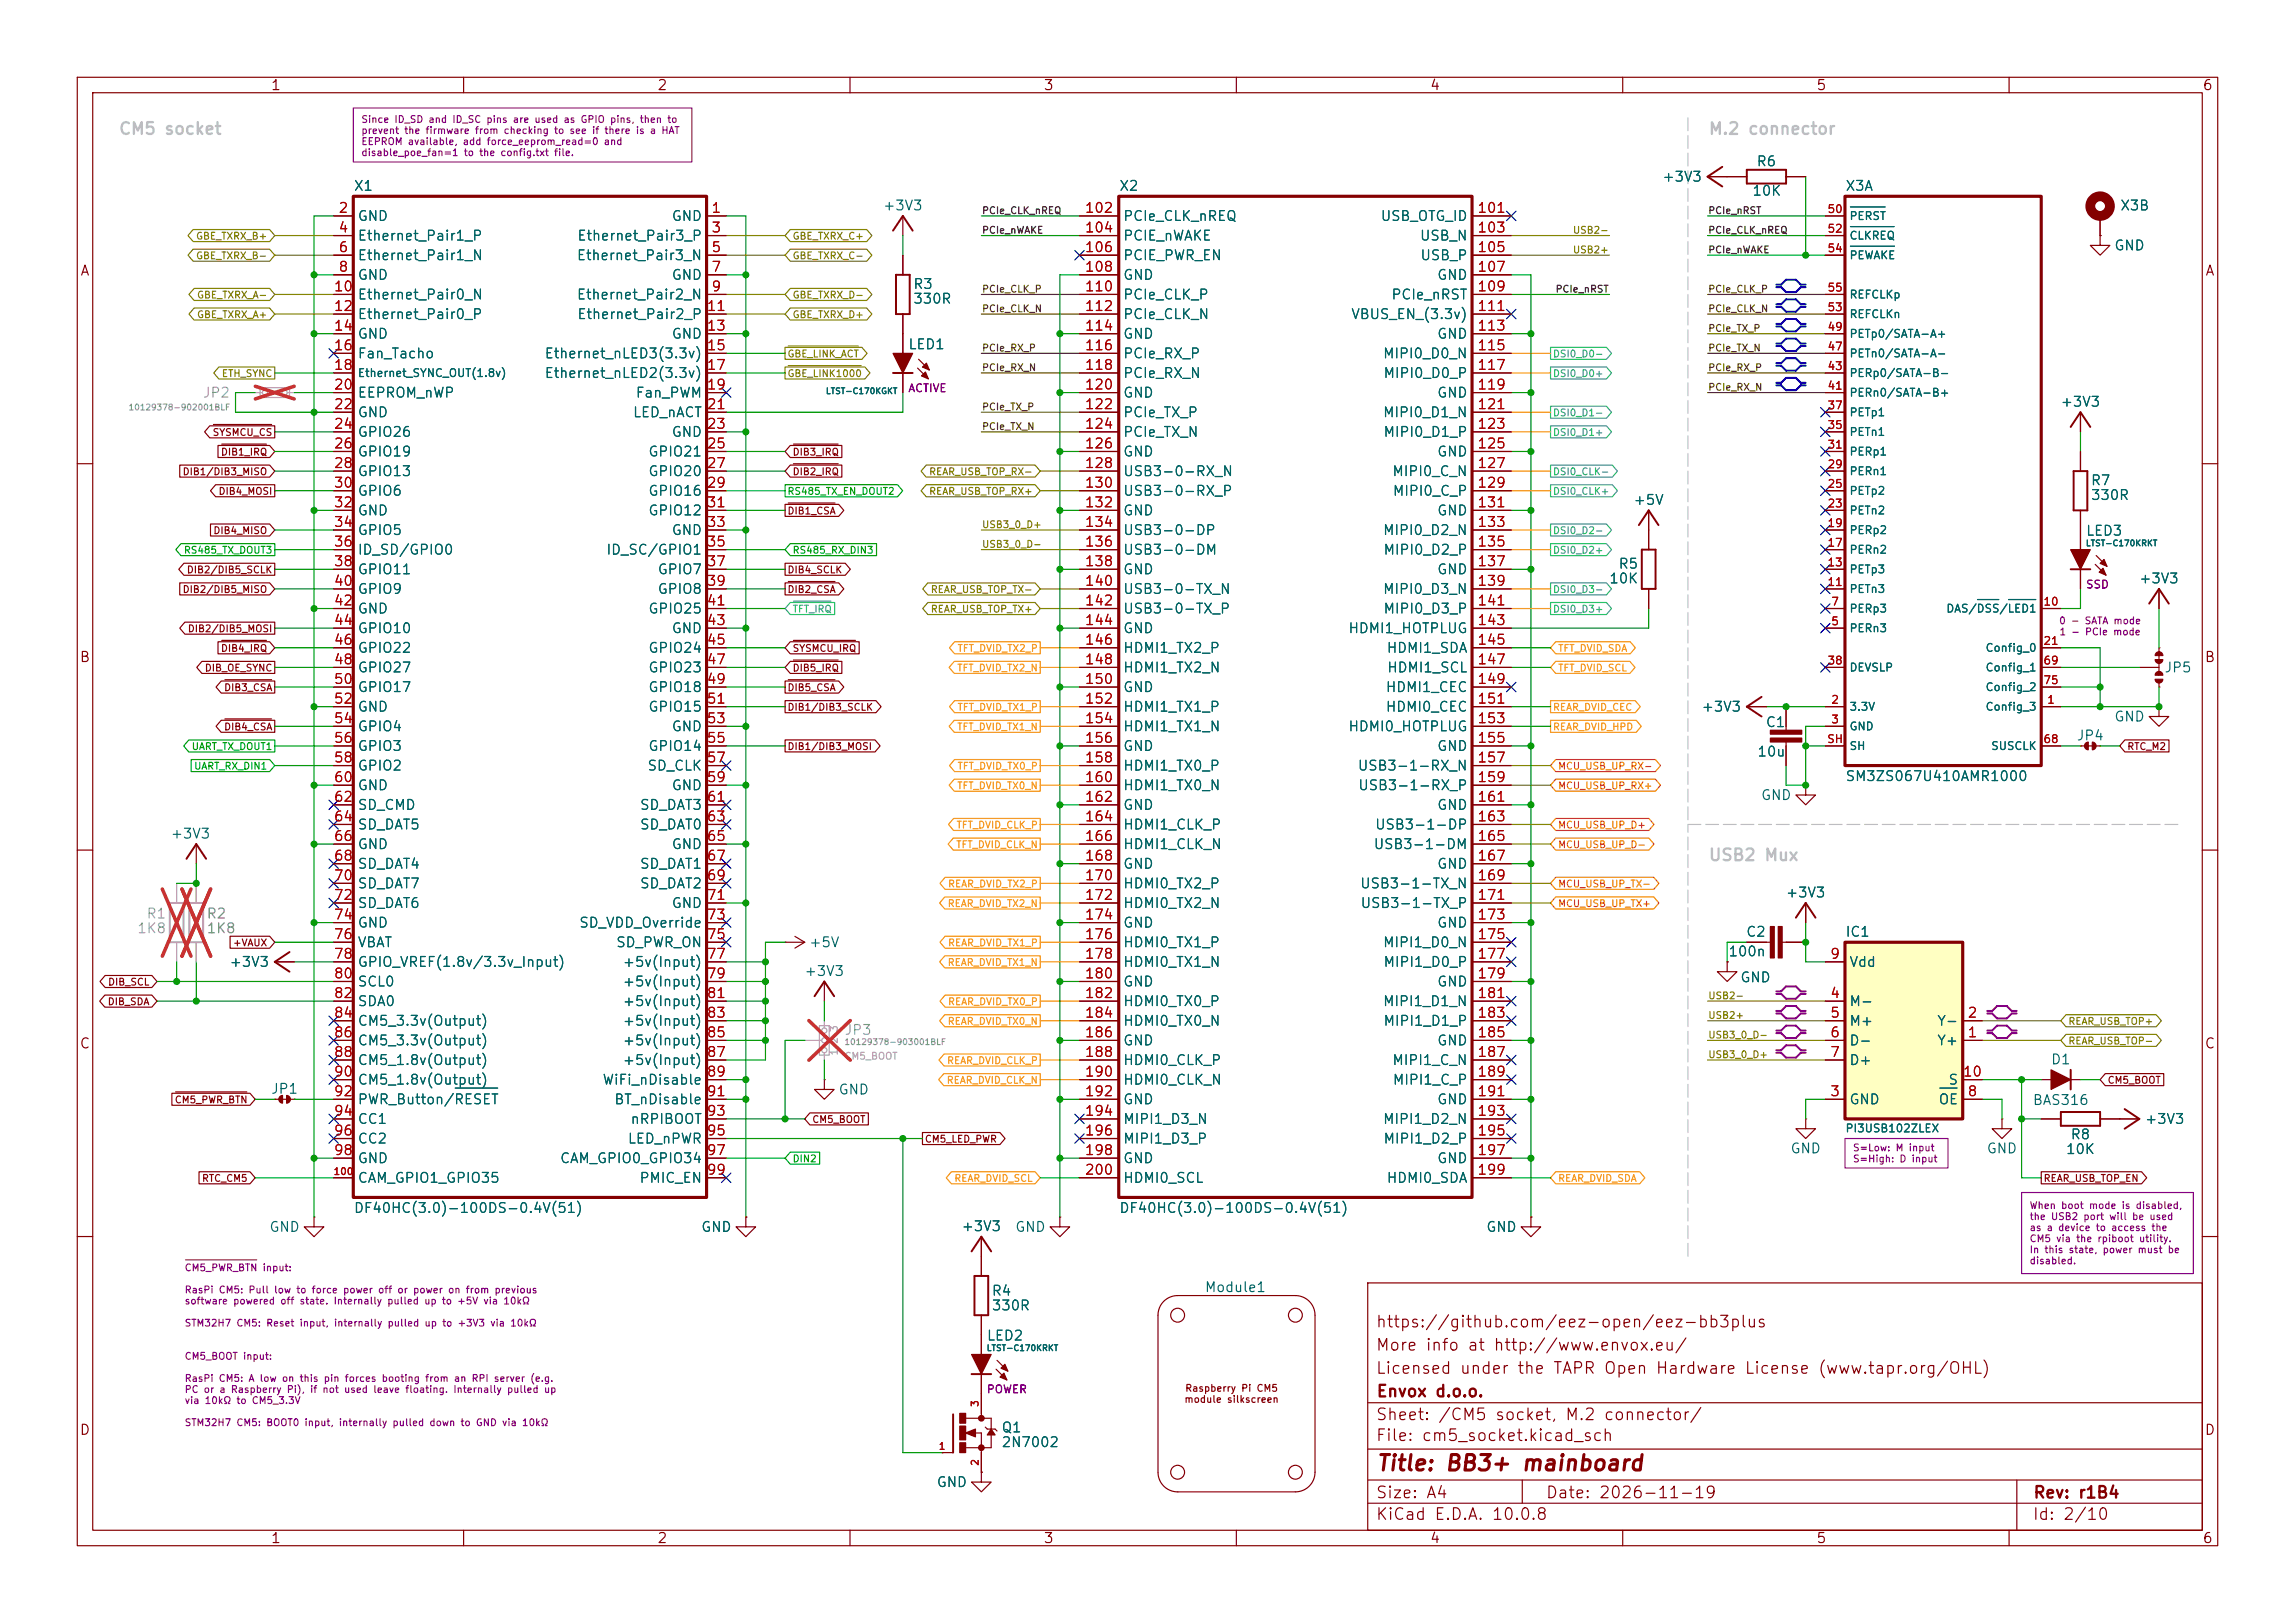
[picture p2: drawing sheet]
<svg xmlns="http://www.w3.org/2000/svg" width="297mm" height="210mm" viewBox="0 0 297 210" stroke-linecap="round" stroke-linejoin="round" font-family="sans-serif">
<defs><g id="words">
<text font-size="2" fill="#840000" x="178" y="190.8">Title: BB3+ mainboard</text>
<g font-size="1.5" fill="#c2c2c2">
<text x="15.3" y="17.8">CM5 socket</text>
<text x="221" y="17.8">M.2 connector</text>
<text x="221" y="111.8">USB2 Mux</text>
</g>
<g font-size="1.5" fill="#840000">
<text x="178" y="172.1">https://github.com/eez-open/eez-bb3plus</text>
<text x="178" y="178.1">Licensed under the TAPR Open Hardware License (www.tapr.org/OHL)</text>
<text x="178" y="175.1">More info at http://www.envox.eu/</text>
<text x="178" y="184.1">Sheet: /CM5 socket, M.2 connector/</text>
<text x="178" y="181.1">Envox d.o.o.</text>
<text x="178" y="186.8">File: cm5_socket.kicad_sch</text>
<text x="178" y="197">KiCad E.D.A. 10.0.8</text>
<text x="178" y="194.2">Size: A4</text>
<text x="200" y="194.2">Date: 2026-11-19</text>
<text x="263" y="197">Id: 2/10</text>
<text x="263" y="194.2">Rev: r1B4</text>
</g>
<g font-size="1.3" fill="#840000">
<text x="35" y="12">1</text>
<text x="85" y="12">2</text>
<text x="135" y="12">3</text>
<text x="185" y="12">4</text>
<text x="235" y="12">5</text>
<text x="285" y="12">6</text>
<text x="10.3" y="36">A</text>
<text x="285.3" y="36">A</text>
<text x="10.2" y="86">B</text>
<text x="285.2" y="86">B</text>
<text x="10.2" y="136">C</text>
<text x="285.2" y="136">C</text>
<text x="10.2" y="186">D</text>
<text x="285.2" y="186">D</text>
<text x="35" y="200">1</text>
<text x="85" y="200">2</text>
<text x="135" y="200">3</text>
<text x="185" y="200">4</text>
<text x="235" y="200">5</text>
<text x="285" y="200">6</text>
</g>
<g font-size="1.3" fill="#006464">
<text x="215" y="23.8">+3V3</text>
<text x="227.2" y="21.8">R6</text>
<text x="45.7" y="25">X1</text>
<text x="46.2" y="28.9">GND</text>
<text x="86.8" y="28.9">GND</text>
<text x="114.2" y="27.5">+3V3</text>
<text x="144.8" y="25">X2</text>
<text x="145.3" y="28.9">PCIe_CLK_nREQ</text>
<text x="178.6" y="28.9">USB_OTG_ID</text>
<text x="226.7" y="25.6">10K</text>
<text x="238.7" y="25">X3A</text>
<text x="274.3" y="27.5">X3B</text>
<text x="46.2" y="31.4">Ethernet_Pair1_P</text>
<text x="46.2" y="34">Ethernet_Pair1_N</text>
<text x="74.6" y="34">Ethernet_Pair3_N</text>
<text x="74.6" y="31.4">Ethernet_Pair3_P</text>
<text x="145.3" y="31.4">PCIE_nWAKE</text>
<text x="145.3" y="34">PCIE_PWR_EN</text>
<text x="183.7" y="31.4">USB_N</text>
<text x="183.7" y="34">USB_P</text>
<text x="273.5" y="32.7">GND</text>
<text x="46.2" y="36.5">GND</text>
<text x="46.2" y="39.1">Ethernet_Pair0_N</text>
<text x="46.2" y="41.6">Ethernet_Pair0_P</text>
<text x="74.6" y="39.1">Ethernet_Pair2_N</text>
<text x="74.6" y="41.6">Ethernet_Pair2_P</text>
<text x="86.8" y="36.5">GND</text>
<text x="118.1" y="37.7">R3</text>
<text x="118.1" y="39.6">330R</text>
<text x="145.3" y="36.5">GND</text>
<text x="145.3" y="39.1">PCIe_CLK_P</text>
<text x="145.3" y="41.6">PCIe_CLK_N</text>
<text x="174.8" y="41.6">VBUS_EN_(3.3v)</text>
<text x="180" y="39.1">PCIe_nRST</text>
<text x="185.9" y="36.5">GND</text>
<text x="46.2" y="44.1">GND</text>
<text x="46.2" y="46.7">Fan_Tacho</text>
<text x="70.4" y="46.7">Ethernet_nLED3(3.3v)</text>
<text x="86.8" y="44.1">GND</text>
<text x="117.5" y="45.5">LED1</text>
<text x="145.3" y="44.1">GND</text>
<text x="145.3" y="46.7">PCIe_RX_P</text>
<text x="178.9" y="46.7">MIPI0_D0_N</text>
<text x="185.9" y="44.1">GND</text>
<text x="46.2" y="51.8">EEPROM_nWP</text>
<text x="70.4" y="49.2">Ethernet_nLED2(3.3v)</text>
<text x="82.2" y="51.8">Fan_PWM</text>
<text x="145.3" y="49.2">PCIe_RX_N</text>
<text x="145.3" y="51.8">GND</text>
<text x="178.9" y="49.2">MIPI0_D0_P</text>
<text x="185.9" y="51.8">GND</text>
<text x="266.6" y="52.9">+3V3</text>
<text x="46.2" y="54.3">GND</text>
<text x="46.2" y="56.8">GPIO26</text>
<text x="46.2" y="59.4">GPIO19</text>
<text x="81.8" y="54.3">LED_nACT</text>
<text x="83.8" y="59.4">GPIO21</text>
<text x="86.8" y="56.8">GND</text>
<text x="145.3" y="54.3">PCIe_TX_P</text>
<text x="145.3" y="56.8">PCIe_TX_N</text>
<text x="145.3" y="59.4">GND</text>
<text x="178.9" y="54.3">MIPI0_D1_N</text>
<text x="178.9" y="56.8">MIPI0_D1_P</text>
<text x="185.9" y="59.4">GND</text>
<text x="46.2" y="61.9">GPIO13</text>
<text x="46.2" y="64.5">GPIO6</text>
<text x="83.8" y="61.9">GPIO20</text>
<text x="83.8" y="64.5">GPIO16</text>
<text x="145.3" y="61.9">USB3-0-RX_N</text>
<text x="145.3" y="64.5">USB3-0-RX_P</text>
<text x="180.1" y="61.9">MIPI0_C_N</text>
<text x="180.1" y="64.5">MIPI0_C_P</text>
<text x="211.3" y="65.6">+5V</text>
<text x="270.5" y="63.1">R7</text>
<text x="270.5" y="65">330R</text>
<text x="46.2" y="67">GND</text>
<text x="46.2" y="69.5">GPIO5</text>
<text x="83.8" y="67">GPIO12</text>
<text x="86.8" y="69.5">GND</text>
<text x="145.3" y="67">GND</text>
<text x="145.3" y="69.5">USB3-0-DP</text>
<text x="178.9" y="69.5">MIPI0_D2_N</text>
<text x="185.9" y="67">GND</text>
<text x="269.9" y="69.6">LED3</text>
<text x="46.2" y="72.1">ID_SD/GPIO0</text>
<text x="46.2" y="74.6">GPIO11</text>
<text x="46.2" y="77.2">GPIO9</text>
<text x="78.4" y="72.1">ID_SC/GPIO1</text>
<text x="85" y="74.6">GPIO7</text>
<text x="85" y="77.2">GPIO8</text>
<text x="145.3" y="72.1">USB3-0-DM</text>
<text x="145.3" y="74.6">GND</text>
<text x="145.3" y="77.2">USB3-0-TX_N</text>
<text x="178.9" y="77.2">MIPI0_D3_N</text>
<text x="178.9" y="72.1">MIPI0_D2_P</text>
<text x="185.9" y="74.6">GND</text>
<text x="208.2" y="75.8">10K</text>
<text x="209.4" y="73.9">R5</text>
<text x="276.7" y="75.8">+3V3</text>
<text x="46.2" y="79.7">GND</text>
<text x="46.2" y="82.2">GPIO10</text>
<text x="83.8" y="79.7">GPIO25</text>
<text x="86.8" y="82.2">GND</text>
<text x="145.3" y="79.7">USB3-0-TX_P</text>
<text x="145.3" y="82.2">GND</text>
<text x="174.4" y="82.2">HDMI1_HOTPLUG</text>
<text x="178.9" y="79.7">MIPI0_D3_P</text>
<text x="46.2" y="84.8">GPIO22</text>
<text x="46.2" y="87.3">GPIO27</text>
<text x="46.2" y="89.9">GPIO17</text>
<text x="83.8" y="84.8">GPIO24</text>
<text x="83.8" y="87.3">GPIO23</text>
<text x="83.8" y="89.9">GPIO18</text>
<text x="145.3" y="84.8">HDMI1_TX2_P</text>
<text x="145.3" y="87.3">HDMI1_TX2_N</text>
<text x="145.3" y="89.9">GND</text>
<text x="179.2" y="89.9">HDMI1_CEC</text>
<text x="179.4" y="84.8">HDMI1_SDA</text>
<text x="179.4" y="87.3">HDMI1_SCL</text>
<text x="280" y="87.3">JP5</text>
<text x="46.2" y="92.4">GND</text>
<text x="46.2" y="94.9">GPIO4</text>
<text x="83.8" y="92.4">GPIO15</text>
<text x="86.8" y="94.9">GND</text>
<text x="145.3" y="92.4">HDMI1_TX1_P</text>
<text x="145.3" y="94.9">HDMI1_TX1_N</text>
<text x="174.4" y="94.9">HDMI0_HOTPLUG</text>
<text x="179.2" y="92.4">HDMI0_CEC</text>
<text x="220.1" y="92.4">+3V3</text>
<text x="228.4" y="94.4">C1</text>
<text x="273.5" y="93.7">GND</text>
<text x="46.2" y="97.5">GPIO3</text>
<text x="46.2" y="100">GPIO2</text>
<text x="83.7" y="100">SD_CLK</text>
<text x="83.8" y="97.5">GPIO14</text>
<text x="145.3" y="97.5">GND</text>
<text x="145.3" y="100">HDMI1_TX0_P</text>
<text x="175.6" y="100">USB3-1-RX_N</text>
<text x="185.9" y="97.5">GND</text>
<text x="227.3" y="98.2">10u</text>
<text x="238.7" y="101.4">SM3ZS067U410AMR1000</text>
<text x="268.7" y="96.1">JP4</text>
<text x="46.2" y="102.6">GND</text>
<text x="46.2" y="105.1">SD_CMD</text>
<text x="46.2" y="107.6">SD_DAT5</text>
<text x="82.7" y="105.1">SD_DAT3</text>
<text x="82.7" y="107.6">SD_DAT0</text>
<text x="86.8" y="102.6">GND</text>
<text x="145.3" y="102.6">HDMI1_TX0_N</text>
<text x="145.3" y="105.1">GND</text>
<text x="145.3" y="107.6">HDMI1_CLK_P</text>
<text x="175.7" y="102.6">USB3-1-RX_P</text>
<text x="177.9" y="107.6">USB3-1-DP</text>
<text x="185.9" y="105.1">GND</text>
<text x="227.8" y="103.8">GND</text>
<text x="22" y="108.8">+3V3</text>
<text x="46.2" y="110.2">GND</text>
<text x="46.2" y="112.7">SD_DAT4</text>
<text x="82.7" y="112.7">SD_DAT1</text>
<text x="86.8" y="110.2">GND</text>
<text x="145.3" y="110.2">HDMI1_CLK_N</text>
<text x="145.3" y="112.7">GND</text>
<text x="177.7" y="110.2">USB3-1-DM</text>
<text x="185.9" y="112.7">GND</text>
<text x="46.2" y="115.3">SD_DAT7</text>
<text x="46.2" y="117.8">SD_DAT6</text>
<text x="82.7" y="115.3">SD_DAT2</text>
<text x="86.8" y="117.8">GND</text>
<text x="145.3" y="115.3">HDMI0_TX2_P</text>
<text x="145.3" y="117.8">HDMI0_TX2_N</text>
<text x="175.9" y="115.3">USB3-1-TX_N</text>
<text x="176" y="117.8">USB3-1-TX_P</text>
<text x="231" y="116.4">+3V3</text>
<text x="29.6" y="125.4">+3V3</text>
<text x="46.2" y="120.3">GND</text>
<text x="46.2" y="122.9">VBAT</text>
<text x="46.2" y="125.4">GPIO_VREF(1.8v/3.3v_Input)</text>
<text x="74.9" y="120.3">SD_VDD_Override</text>
<text x="79.6" y="122.9">SD_PWR_ON</text>
<text x="80.5" y="125.4">+5v(Input)</text>
<text x="104.6" y="122.9">+5V</text>
<text x="145.3" y="120.3">GND</text>
<text x="145.3" y="122.9">HDMI0_TX1_P</text>
<text x="145.3" y="125.4">HDMI0_TX1_N</text>
<text x="178.9" y="122.9">MIPI1_D0_N</text>
<text x="178.9" y="125.4">MIPI1_D0_P</text>
<text x="185.9" y="120.3">GND</text>
<text x="223.6" y="124.1">100n</text>
<text x="225.9" y="121.5">C2</text>
<text x="238.7" y="121.5">IC1</text>
<text x="239.2" y="125.4">Vdd</text>
<text x="46.2" y="128">SCL0</text>
<text x="46.2" y="130.5">SDA0</text>
<text x="80.5" y="128">+5v(Input)</text>
<text x="80.5" y="130.5">+5v(Input)</text>
<text x="104" y="126.6">+3V3</text>
<text x="145.3" y="128">GND</text>
<text x="145.3" y="130.5">HDMI0_TX0_P</text>
<text x="178.9" y="130.5">MIPI1_D1_N</text>
<text x="185.9" y="128">GND</text>
<text x="225.1" y="127.4">GND</text>
<text x="239.2" y="130.5">M-</text>
<text x="46.2" y="133">CM5_3.3v(Output)</text>
<text x="46.2" y="135.6">CM5_3.3v(Output)</text>
<text x="80.5" y="133">+5v(Input)</text>
<text x="80.5" y="135.6">+5v(Input)</text>
<text x="145.3" y="133">HDMI0_TX0_N</text>
<text x="145.3" y="135.6">GND</text>
<text x="178.9" y="133">MIPI1_D1_P</text>
<text x="185.9" y="135.6">GND</text>
<text x="239.2" y="133">M+</text>
<text x="239.2" y="135.6">D-</text>
<text x="250.6" y="135.6">Y+</text>
<text x="250.6" y="133">Y-</text>
<text x="35" y="141.8">JP1</text>
<text x="46.2" y="138.1">CM5_1.8v(Output)</text>
<text x="46.2" y="140.7">CM5_1.8v(Output)</text>
<text x="46.2" y="143.2">PWR_Button/RESET</text>
<text x="77.9" y="140.7">WiFi_nDisable</text>
<text x="79.4" y="143.2">BT_nDisable</text>
<text x="80.5" y="138.1">+5v(Input)</text>
<text x="108.4" y="141.9">GND</text>
<text x="145.3" y="138.1">HDMI0_CLK_P</text>
<text x="145.3" y="140.7">HDMI0_CLK_N</text>
<text x="145.3" y="143.2">GND</text>
<text x="180.1" y="138.1">MIPI1_C_N</text>
<text x="180.1" y="140.7">MIPI1_C_P</text>
<text x="185.9" y="143.2">GND</text>
<text x="239.2" y="143.2">GND</text>
<text x="239.2" y="138.1">D+</text>
<text x="250.8" y="143.2">OE</text>
<text x="252.1" y="140.7">S</text>
<text x="263" y="143.3">BAS316</text>
<text x="265.3" y="138">D1</text>
<text x="46.2" y="145.7">CC1</text>
<text x="46.2" y="148.3">CC2</text>
<text x="81.1" y="148.3">LED_nPWR</text>
<text x="81.5" y="145.7">nRPIBOOT</text>
<text x="145.3" y="145.7">MIPI1_D3_N</text>
<text x="145.3" y="148.3">MIPI1_D3_P</text>
<text x="178.9" y="145.7">MIPI1_D2_N</text>
<text x="178.9" y="148.3">MIPI1_D2_P</text>
<text x="231.6" y="149.6">GND</text>
<text x="257" y="149.6">GND</text>
<text x="267.3" y="149.6">10K</text>
<text x="267.9" y="147.7">R8</text>
<text x="277.5" y="145.7">+3V3</text>
<text x="46.2" y="150.8">GND</text>
<text x="46.2" y="153.4">CAM_GPIO1_GPIO35</text>
<text x="72.4" y="150.8">CAM_GPIO0_GPIO34</text>
<text x="82.7" y="153.4">PMIC_EN</text>
<text x="145.3" y="150.8">GND</text>
<text x="145.3" y="153.4">HDMI0_SCL</text>
<text x="179.4" y="153.4">HDMI0_SDA</text>
<text x="185.9" y="150.8">GND</text>
<text x="34.8" y="159.7">GND</text>
<text x="45.7" y="157.3">DF40HC(3.0)-100DS-0.4V(51)</text>
<text x="90.6" y="159.7">GND</text>
<text x="124.3" y="159.6">+3V3</text>
<text x="131.3" y="159.7">GND</text>
<text x="144.8" y="157.3">DF40HC(3.0)-100DS-0.4V(51)</text>
<text x="192.2" y="159.7">GND</text>
<text x="128.3" y="168">R4</text>
<text x="155.8" y="167.5">Module1</text>
<text x="127.6" y="173.8">LED2</text>
<text x="128.3" y="169.9">330R</text>
<text x="129.5" y="185.7">Q1</text>
<text x="129.5" y="187.6">2N7002</text>
<text x="121.1" y="192.7">GND</text>
</g>
<g font-size="1.3" fill="#a90000">
<text x="43.7" y="27.9">2</text>
<text x="92" y="27.9">1</text>
<text x="140.3" y="27.9">102</text>
<text x="191.1" y="27.9">101</text>
<text x="43.7" y="30.4">4</text>
<text x="43.7" y="32.9">6</text>
<text x="43.7" y="35.5">8</text>
<text x="92" y="30.4">3</text>
<text x="92" y="32.9">5</text>
<text x="92" y="35.5">7</text>
<text x="140.3" y="30.4">104</text>
<text x="140.3" y="32.9">106</text>
<text x="140.3" y="35.5">108</text>
<text x="191.1" y="30.4">103</text>
<text x="191.1" y="32.9">105</text>
<text x="191.1" y="35.5">107</text>
<text x="43.1" y="38">10</text>
<text x="43.1" y="40.6">12</text>
<text x="91.4" y="40.6">11</text>
<text x="92" y="38">9</text>
<text x="140.3" y="38">110</text>
<text x="140.3" y="40.6">112</text>
<text x="191.1" y="38">109</text>
<text x="191.1" y="40.6">111</text>
<text x="43.1" y="43.1">14</text>
<text x="43.1" y="45.6">16</text>
<text x="91.4" y="43.1">13</text>
<text x="91.4" y="45.6">15</text>
<text x="140.3" y="43.1">114</text>
<text x="140.3" y="45.6">116</text>
<text x="191.1" y="43.1">113</text>
<text x="191.1" y="45.6">115</text>
<text x="43.1" y="48.2">18</text>
<text x="43.1" y="50.7">20</text>
<text x="43.1" y="53.3">22</text>
<text x="91.4" y="48.2">17</text>
<text x="91.4" y="50.7">19</text>
<text x="91.4" y="53.3">21</text>
<text x="140.3" y="48.2">118</text>
<text x="140.3" y="50.7">120</text>
<text x="140.3" y="53.3">122</text>
<text x="191.1" y="48.2">117</text>
<text x="191.1" y="50.7">119</text>
<text x="191.1" y="53.3">121</text>
<text x="43.1" y="55.8">24</text>
<text x="43.1" y="58.3">26</text>
<text x="91.4" y="55.8">23</text>
<text x="91.4" y="58.3">25</text>
<text x="140.3" y="55.8">124</text>
<text x="140.3" y="58.3">126</text>
<text x="191.1" y="55.8">123</text>
<text x="191.1" y="58.3">125</text>
<text x="43.1" y="60.9">28</text>
<text x="43.1" y="63.4">30</text>
<text x="43.1" y="66">32</text>
<text x="91.4" y="60.9">27</text>
<text x="91.4" y="63.4">29</text>
<text x="91.4" y="66">31</text>
<text x="140.3" y="60.9">128</text>
<text x="140.3" y="63.4">130</text>
<text x="140.3" y="66">132</text>
<text x="191.1" y="60.9">127</text>
<text x="191.1" y="63.4">129</text>
<text x="191.1" y="66">131</text>
<text x="43.1" y="68.5">34</text>
<text x="43.1" y="71">36</text>
<text x="91.4" y="68.5">33</text>
<text x="91.4" y="71">35</text>
<text x="140.3" y="68.5">134</text>
<text x="140.3" y="71">136</text>
<text x="191.1" y="68.5">133</text>
<text x="191.1" y="71">135</text>
<text x="43.1" y="73.6">38</text>
<text x="43.1" y="76.1">40</text>
<text x="91.4" y="73.6">37</text>
<text x="91.4" y="76.1">39</text>
<text x="140.3" y="73.6">138</text>
<text x="140.3" y="76.1">140</text>
<text x="191.1" y="73.6">137</text>
<text x="191.1" y="76.1">139</text>
<text x="43.1" y="78.7">42</text>
<text x="43.1" y="81.2">44</text>
<text x="43.1" y="83.7">46</text>
<text x="91.4" y="78.7">41</text>
<text x="91.4" y="81.2">43</text>
<text x="91.4" y="83.7">45</text>
<text x="140.3" y="78.7">142</text>
<text x="140.3" y="81.2">144</text>
<text x="140.3" y="83.7">146</text>
<text x="191.1" y="78.7">141</text>
<text x="191.1" y="81.2">143</text>
<text x="191.1" y="83.7">145</text>
<text x="43.1" y="86.3">48</text>
<text x="43.1" y="88.8">50</text>
<text x="91.4" y="86.3">47</text>
<text x="91.4" y="88.8">49</text>
<text x="140.3" y="86.3">148</text>
<text x="140.3" y="88.8">150</text>
<text x="191.1" y="86.3">147</text>
<text x="191.1" y="88.8">149</text>
<text x="43.1" y="91.4">52</text>
<text x="43.1" y="93.9">54</text>
<text x="91.4" y="91.4">51</text>
<text x="91.4" y="93.9">53</text>
<text x="140.3" y="91.4">152</text>
<text x="140.3" y="93.9">154</text>
<text x="191.1" y="91.4">151</text>
<text x="191.1" y="93.9">153</text>
<text x="43.1" y="96.4">56</text>
<text x="43.1" y="99">58</text>
<text x="43.1" y="101.5">60</text>
<text x="91.4" y="96.4">55</text>
<text x="91.4" y="99">57</text>
<text x="91.4" y="101.5">59</text>
<text x="140.3" y="96.4">156</text>
<text x="140.3" y="99">158</text>
<text x="140.3" y="101.5">160</text>
<text x="191.1" y="96.4">155</text>
<text x="191.1" y="99">157</text>
<text x="191.1" y="101.5">159</text>
<text x="43.1" y="104.1">62</text>
<text x="43.1" y="106.6">64</text>
<text x="91.4" y="104.1">61</text>
<text x="91.4" y="106.6">63</text>
<text x="140.3" y="104.1">162</text>
<text x="140.3" y="106.6">164</text>
<text x="191.1" y="104.1">161</text>
<text x="191.1" y="106.6">163</text>
<text x="43.1" y="109.1">66</text>
<text x="43.1" y="111.7">68</text>
<text x="91.4" y="109.1">65</text>
<text x="91.4" y="111.7">67</text>
<text x="140.3" y="109.1">166</text>
<text x="140.3" y="111.7">168</text>
<text x="191.1" y="109.1">165</text>
<text x="191.1" y="111.7">167</text>
<text x="43.1" y="114.2">70</text>
<text x="43.1" y="116.8">72</text>
<text x="43.1" y="119.3">74</text>
<text x="91.4" y="114.2">69</text>
<text x="91.4" y="116.8">71</text>
<text x="91.4" y="119.3">73</text>
<text x="140.3" y="114.2">170</text>
<text x="140.3" y="116.8">172</text>
<text x="140.3" y="119.3">174</text>
<text x="191.1" y="114.2">169</text>
<text x="191.1" y="116.8">171</text>
<text x="191.1" y="119.3">173</text>
<text x="43.1" y="121.8">76</text>
<text x="43.1" y="124.4">78</text>
<text x="91.4" y="121.8">75</text>
<text x="91.4" y="124.4">77</text>
<text x="140.3" y="121.8">176</text>
<text x="140.3" y="124.4">178</text>
<text x="191.1" y="121.8">175</text>
<text x="191.1" y="124.4">177</text>
<text x="236.8" y="124.4">9</text>
<text x="43.1" y="126.9">80</text>
<text x="43.1" y="129.5">82</text>
<text x="43.1" y="132">84</text>
<text x="91.4" y="126.9">79</text>
<text x="91.4" y="129.5">81</text>
<text x="91.4" y="132">83</text>
<text x="140.3" y="126.9">180</text>
<text x="140.3" y="129.5">182</text>
<text x="140.3" y="132">184</text>
<text x="191.1" y="126.9">179</text>
<text x="191.1" y="129.5">181</text>
<text x="191.1" y="132">183</text>
<text x="236.8" y="129.5">4</text>
<text x="236.8" y="132">5</text>
<text x="254.5" y="132">2</text>
<text x="43.1" y="134.5">86</text>
<text x="43.1" y="137.1">88</text>
<text x="91.4" y="134.5">85</text>
<text x="91.4" y="137.1">87</text>
<text x="140.3" y="134.5">186</text>
<text x="140.3" y="137.1">188</text>
<text x="191.1" y="134.5">185</text>
<text x="191.1" y="137.1">187</text>
<text x="236.8" y="134.5">6</text>
<text x="236.8" y="137.1">7</text>
<text x="254.5" y="134.5">1</text>
<text x="43.1" y="139.6">90</text>
<text x="43.1" y="142.2">92</text>
<text x="91.4" y="139.6">89</text>
<text x="91.4" y="142.2">91</text>
<text x="140.3" y="139.6">190</text>
<text x="140.3" y="142.2">192</text>
<text x="191.1" y="139.6">189</text>
<text x="191.1" y="142.2">191</text>
<text x="236.8" y="142.2">3</text>
<text x="253.9" y="139.6">10</text>
<text x="254.5" y="142.2">8</text>
<text x="43.1" y="144.7">94</text>
<text x="43.1" y="147.2">96</text>
<text x="43.1" y="149.8">98</text>
<text x="91.4" y="144.7">93</text>
<text x="91.4" y="147.2">95</text>
<text x="91.4" y="149.8">97</text>
<text x="140.3" y="144.7">194</text>
<text x="140.3" y="147.2">196</text>
<text x="140.3" y="149.8">198</text>
<text x="191.1" y="144.7">193</text>
<text x="191.1" y="147.2">195</text>
<text x="191.1" y="149.8">197</text>
<text x="91.4" y="152.3">99</text>
<text x="140.3" y="152.3">200</text>
<text x="191.1" y="152.3">199</text>
</g>
<g font-size="1.3" fill="#989898">
<text x="26.2" y="51.8">JP2</text>
<text x="18.9" y="119.2">R1</text>
<text x="26.7" y="119.2">R2</text>
<text x="17.7" y="121.1">1K8</text>
<text x="26.7" y="121.1">1K8</text>
<text x="109.2" y="134.2">JP3</text>
</g>
<g font-size="1" fill="#a90000">
<text x="236.4" y="27.8">50</text>
<text x="236.4" y="30.4">52</text>
<text x="236.4" y="32.9">54</text>
<text x="236.4" y="40.5">53</text>
<text x="236.4" y="38">55</text>
<text x="236.4" y="45.6">47</text>
<text x="236.4" y="43.1">49</text>
<text x="236.4" y="53.2">37</text>
<text x="236.4" y="50.7">41</text>
<text x="236.4" y="48.1">43</text>
<text x="236.4" y="58.3">31</text>
<text x="236.4" y="55.8">35</text>
<text x="236.4" y="65.9">23</text>
<text x="236.4" y="63.4">25</text>
<text x="236.4" y="60.8">29</text>
<text x="236.4" y="71">17</text>
<text x="236.4" y="68.5">19</text>
<text x="236.4" y="76.1">11</text>
<text x="236.4" y="73.5">13</text>
<text x="236.9" y="81.2">5</text>
<text x="236.9" y="78.6">7</text>
<text x="264.4" y="78.6">10</text>
<text x="264.4" y="83.7">21</text>
<text x="236.4" y="86.2">38</text>
<text x="264.4" y="86.2">69</text>
<text x="264.4" y="88.8">75</text>
<text x="236.9" y="91.3">2</text>
<text x="236.9" y="93.9">3</text>
<text x="264.8" y="91.3">1</text>
<text x="236.4" y="96.4">SH</text>
<text x="264.4" y="96.4">68</text>
</g>
<g font-size="1" fill="#006464">
<text x="239.3" y="28.7">PERST</text>
<text x="239.3" y="31.2">CLKREQ</text>
<text x="239.3" y="33.8">PEWAKE</text>
<text x="239.3" y="41.4">REFCLKn</text>
<text x="239.3" y="38.9">REFCLKp</text>
<text x="239.3" y="46.5">PETn0/SATA-A-</text>
<text x="239.3" y="43.9">PETp0/SATA-A+</text>
<text x="46.2" y="49">Ethernet_SYNC_OUT(1.8v)</text>
<text x="239.3" y="51.6">PERn0/SATA-B+</text>
<text x="239.3" y="49">PERp0/SATA-B-</text>
<text x="239.3" y="59.2">PERp1</text>
<text x="239.3" y="56.6">PETn1</text>
<text x="239.3" y="54.1">PETp1</text>
<text x="239.3" y="64.3">PETp2</text>
<text x="239.3" y="61.7">PERn1</text>
<text x="239.3" y="71.9">PERn2</text>
<text x="239.3" y="69.3">PERp2</text>
<text x="239.3" y="66.8">PETn2</text>
<text x="239.3" y="77">PETn3</text>
<text x="239.3" y="74.4">PETp3</text>
<text x="239.3" y="82">PERn3</text>
<text x="239.3" y="79.5">PERp3</text>
<text x="251.8" y="79.5">DAS/DSS/LED1</text>
<text x="239.3" y="87.1">DEVSLP</text>
<text x="256.9" y="84.6">Config_0</text>
<text x="256.9" y="87.1">Config_1</text>
<text x="256.9" y="89.7">Config_2</text>
<text x="239.3" y="92.2">3.3V</text>
<text x="239.3" y="94.7">GND</text>
<text x="256.9" y="92.2">Config_3</text>
<text x="239.3" y="97.3">SH</text>
<text x="257.6" y="97.3">SUSCLK</text>
<text x="238.7" y="146.8">PI3USB102ZLEX</text>
</g>
<g font-size="1" fill="#840084">
<text x="117.5" y="51">ACTIVE</text>
<text x="269.9" y="76.4">SSD</text>
<text x="127.6" y="180.5">POWER</text>
</g>
<g font-size=".9" fill="#840084">
<text x="46.7" y="16.1">Since ID_SD and ID_SC pins are used as GPIO pins, then to</text>
<text x="46.7" y="17.5">prevent the firmware from checking to see if there is a HAT</text>
<text x="46.7" y="19">EEPROM available, add force_eeprom_read=0 and</text>
<text x="46.7" y="20.4">disable_poe_fan=1 to the config.txt file.</text>
<text x="266.4" y="81">0 - SATA mode</text>
<text x="266.4" y="82.4">1 - PCIe mode</text>
<text x="239.7" y="149.2">S=Low: M input</text>
<text x="239.7" y="150.6">S=High: D input</text>
<text x="262.6" y="156.6">When boot mode is disabled,</text>
<text x="262.6" y="158.1">the USB2 port will be used</text>
<text x="262.6" y="159.5">as a device to access the</text>
<text x="262.6" y="160.9">CM5 via the rpiboot utility.</text>
<text x="23.8" y="164.7">CM5_PWR_BTN input:</text>
<text x="23.8" y="167.6">RasPi CM5: Pull low to force power off or power on from previous</text>
<text x="262.6" y="162.4">In this state, power must be</text>
<text x="262.6" y="163.8">disabled.</text>
<text x="23.8" y="169">software powered off state. Internally pulled up to +5V via 10kΩ</text>
<text x="23.8" y="171.9">STM32H7 CM5: Reset input, internally pulled up to +3V3 via 10kΩ</text>
<text x="23.8" y="176.2">CM5_BOOT input:</text>
<text x="23.8" y="179">RasPi CM5: A low on this pin forces booting from an RPI server (e.g.</text>
<text x="23.8" y="180.4">PC or a Raspberry Pi), if not used leave floating. Internally pulled up</text>
<text x="23.8" y="181.9">via 10kΩ to CM5_3.3V</text>
<text x="23.8" y="184.7">STM32H7 CM5: BOOT0 input, internally pulled down to GND via 10kΩ</text>
</g>
<g font-size=".9" fill="#0f0f0f">
<text x="127" y="27.9">PCIe_CLK_nREQ</text>
<text x="221" y="27.9">PCIe_nRST</text>
<text x="127" y="30.4">PCIe_nWAKE</text>
<text x="221" y="30.4">PCIe_CLK_nREQ</text>
<text x="221" y="33">PCIe_nWAKE</text>
<text x="201.2" y="38.1">PCIe_nRST</text>
</g>
<g font-size=".9" fill="#848400">
<text x="25.3" y="31.2">GBE_TXRX_B+</text>
<text x="25.3" y="33.8">GBE_TXRX_B-</text>
<text x="102.5" y="33.8">GBE_TXRX_C-</text>
<text x="102.5" y="31.2">GBE_TXRX_C+</text>
<text x="203.5" y="33">USB2+</text>
<text x="203.5" y="30.4">USB2-</text>
<text x="25.4" y="38.8">GBE_TXRX_A-</text>
<text x="25.4" y="41.4">GBE_TXRX_A+</text>
<text x="102.5" y="38.8">GBE_TXRX_D-</text>
<text x="102.5" y="41.4">GBE_TXRX_D+</text>
<text x="101.8" y="46.5">GBE_LINK_ACT</text>
<text x="28.6" y="49">ETH_SYNC</text>
<text x="101.8" y="49">GBE_LINK1000</text>
<text x="120.2" y="61.7">REAR_USB_TOP_RX-</text>
<text x="120.2" y="64.2">REAR_USB_TOP_RX+</text>
<text x="127" y="71.1">USB3_0_D-</text>
<text x="127" y="68.5">USB3_0_D+</text>
<text x="120.4" y="76.9">REAR_USB_TOP_TX-</text>
<text x="120.4" y="79.5">REAR_USB_TOP_TX+</text>
<text x="221" y="129.5">USB2-</text>
<text x="221" y="132">USB2+</text>
<text x="221" y="137.1">USB3_0_D+</text>
<text x="221" y="134.6">USB3_0_D-</text>
<text x="267.6" y="132.8">REAR_USB_TOP+</text>
<text x="267.6" y="135.4">REAR_USB_TOP-</text>
</g>
<g font-size=".9" fill="#484800">
<text x="127" y="40.6">PCIe_CLK_N</text>
<text x="127" y="38.1">PCIe_CLK_P</text>
<text x="221" y="40.6">PCIe_CLK_N</text>
<text x="221" y="38.1">PCIe_CLK_P</text>
<text x="127" y="45.7">PCIe_RX_P</text>
<text x="221" y="43.1">PCIe_TX_P</text>
<text x="221" y="45.7">PCIe_TX_N</text>
<text x="127" y="53.3">PCIe_TX_P</text>
<text x="127" y="48.2">PCIe_RX_N</text>
<text x="221" y="50.8">PCIe_RX_N</text>
<text x="221" y="48.2">PCIe_RX_P</text>
<text x="127" y="55.8">PCIe_TX_N</text>
</g>
<g font-size=".9" fill="#00c2c2">
<text x="200.9" y="46.5">DSI0_D0-</text>
<text x="200.9" y="49">DSI0_D0+</text>
<text x="200.9" y="54.1">DSI0_D1-</text>
<text x="200.9" y="56.6">DSI0_D1+</text>
<text x="200.9" y="64.2">DSI0_CLK+</text>
<text x="200.9" y="61.7">DSI0_CLK-</text>
<text x="200.9" y="69.3">DSI0_D2-</text>
<text x="200.9" y="71.9">DSI0_D2+</text>
<text x="200.9" y="76.9">DSI0_D3-</text>
<text x="102.5" y="79.5">TFT_IRQ</text>
<text x="200.9" y="79.5">DSI0_D3+</text>
</g>
<g font-size=".9" fill="#840000">
<text x="27.4" y="56.6">SYSMCU_CS</text>
<text x="28.5" y="59.2">DIB1_IRQ</text>
<text x="102.5" y="59.2">DIB3_IRQ</text>
<text x="23.6" y="61.7">DIB1/DIB3_MISO</text>
<text x="28.2" y="64.2">DIB4_MOSI</text>
<text x="102.5" y="61.7">DIB2_IRQ</text>
<text x="27.5" y="69.3">DIB4_MISO</text>
<text x="101.8" y="66.8">DIB1_CSA</text>
<text x="23.6" y="76.9">DIB2/DIB5_MISO</text>
<text x="24.1" y="74.4">DIB2/DIB5_SCLK</text>
<text x="101.8" y="74.4">DIB4_SCLK</text>
<text x="101.8" y="76.9">DIB2_CSA</text>
<text x="24.2" y="82">DIB2/DIB5_MOSI</text>
<text x="26.4" y="87.1">DIB_OE_SYNC</text>
<text x="28.5" y="84.6">DIB4_IRQ</text>
<text x="28.9" y="89.6">DIB3_CSA</text>
<text x="101.8" y="89.6">DIB5_CSA</text>
<text x="102.5" y="87.1">DIB5_IRQ</text>
<text x="102.5" y="84.6">SYSMCU_IRQ</text>
<text x="28.9" y="94.7">DIB4_CSA</text>
<text x="101.8" y="92.2">DIB1/DIB3_SCLK</text>
<text x="101.8" y="97.3">DIB1/DIB3_MOSI</text>
<text x="275.2" y="97.3">RTC_M2</text>
<text x="30.1" y="122.7">+VAUX</text>
<text x="13.9" y="130.3">DIB_SDA</text>
<text x="13.9" y="127.7">DIB_SCL</text>
<text x="22.5" y="143">CM5_PWR_BTN</text>
<text x="272.7" y="140.4">CM5_BOOT</text>
<text x="105" y="145.5">CM5_BOOT</text>
<text x="119.6" y="148.1">CM5_LED_PWR</text>
<text x="26.1" y="153.1">RTC_CM5</text>
<text x="264.4" y="153.1">REAR_USB_TOP_EN</text>
<text x="153.2" y="181.7">module silkscreen</text>
<text x="153.3" y="180.3">Raspberry Pi CM5</text>
</g>
<g font-size=".9" fill="#00c200">
<text x="101.8" y="64.2">RS485_TX_EN_DOUT2</text>
<text x="23.7" y="71.9">RS485_TX_DOUT3</text>
<text x="102.5" y="71.9">RS485_RX_DIN3</text>
<text x="24.7" y="97.3">UART_TX_DOUT1</text>
<text x="25" y="99.8">UART_RX_DIN1</text>
<text x="102.5" y="150.6">DIN2</text>
</g>
<g font-size=".9" fill="#f90">
<text x="123.8" y="87.1">TFT_DVID_TX2_N</text>
<text x="123.8" y="84.6">TFT_DVID_TX2_P</text>
<text x="201.6" y="87.1">TFT_DVID_SCL</text>
<text x="201.6" y="84.6">TFT_DVID_SDA</text>
<text x="123.8" y="94.7">TFT_DVID_TX1_N</text>
<text x="123.8" y="92.2">TFT_DVID_TX1_P</text>
<text x="200.9" y="94.7">REAR_DVID_HPD</text>
<text x="200.9" y="92.2">REAR_DVID_CEC</text>
<text x="123.8" y="99.8">TFT_DVID_TX0_P</text>
<text x="123.7" y="107.4">TFT_DVID_CLK_P</text>
<text x="123.8" y="102.3">TFT_DVID_TX0_N</text>
<text x="123.7" y="110">TFT_DVID_CLK_N</text>
<text x="122.6" y="117.6">REAR_DVID_TX2_N</text>
<text x="122.6" y="115">REAR_DVID_TX2_P</text>
<text x="122.6" y="125.2">REAR_DVID_TX1_N</text>
<text x="122.6" y="122.7">REAR_DVID_TX1_P</text>
<text x="122.6" y="130.3">REAR_DVID_TX0_P</text>
<text x="122.5" y="137.9">REAR_DVID_CLK_P</text>
<text x="122.6" y="132.8">REAR_DVID_TX0_N</text>
<text x="122.4" y="140.4">REAR_DVID_CLK_N</text>
<text x="123.4" y="153.1">REAR_DVID_SCL</text>
<text x="201.6" y="153.1">REAR_DVID_SDA</text>
</g>
<g font-size=".9" fill="#c60">
<text x="201.6" y="99.8">MCU_USB_UP_RX-</text>
<text x="201.6" y="107.4">MCU_USB_UP_D+</text>
<text x="201.6" y="102.3">MCU_USB_UP_RX+</text>
<text x="201.6" y="110">MCU_USB_UP_D-</text>
<text x="201.6" y="115">MCU_USB_UP_TX-</text>
<text x="201.6" y="117.6">MCU_USB_UP_TX+</text>
</g>
<g font-size=".9" fill="#a1a1a1">
<text x="108.6" y="136.7" transform="rotate(-90 108.6 136.7)">1 2 3</text>
<text x="109.2" y="137.3">CM5_BOOT</text>
</g>
<g font-size=".9" fill="#a90000">
<text x="43.1" y="152.2">100</text>
<text x="126.8" y="182.1" transform="rotate(-90 126.8 182.1)">3</text>
<text x="121.4" y="187.8">1</text>
<text x="126.8" y="189.7" transform="rotate(-90 126.8 189.7)">2</text>
</g>
<g font-size=".8" fill="#989898">
<text x="16.6" y="53.3">10129378-902001BLF</text>
<text x="109.2" y="135.4">10129378-903001BLF</text>
</g>
<g font-size=".8" fill="#006464">
<text x="106.8" y="51.2">LTST-C170KGKT</text>
<text x="269.9" y="70.9">LTST-C170KRKT</text>
<text x="127.6" y="175">LTST-C170KRKT</text>
</g>
</g></defs>
<g fill="none" stroke="#840000" stroke-width=".15">
<path d="M10 10h277v190h-277zM12 12h273v186h-273zM60 10v2M110 10v2M160 10v2M210 10v2M260 10v2M43.2 27.9h2.5M43.2 30.5h2.5M43.2 33h2.5M43.2 35.6h2.5M43.2 38.1h2.5"/>
<path d="M91.4 27.9h2.6M91.4 30.5h2.6M91.4 33h2.6M91.4 35.6h2.6M91.4 38.1h2.6M116.8 27.9v2.6M116.8 33v2.6M236.2 27.9h2.6M236.2 30.5h2.6M236.2 33h2.6M236.2 38.1h2.6M271.8 30.5v1.3h1.2l-1.2 1.2-1.3-1.2h1.3"/>
<path d="M271.8 30.5h.1M271.8 27.9v2.6M43.2 40.6h2.5M43.2 43.2h2.5M43.2 45.7h2.5M43.2 48.3h2.5M43.2 50.8h2.5M43.2 53.3h2.5M43.2 55.9h2.5M43.2 58.4h2.5M91.4 40.6h2.6M91.4 43.2h2.6"/>
<path d="M91.4 45.7h2.6M91.4 48.3h2.6M91.4 50.8h2.6M91.4 53.3h2.6M91.4 55.9h2.6M91.4 58.4h2.6M116.8 40.6v2.6M236.2 40.6h2.6M236.2 43.2h2.6M236.2 45.7h2.6M236.2 48.3h2.6M236.2 50.8h2.6"/>
<path d="M236.2 53.3h2.6M236.2 55.9h2.6M236.2 58.4h2.6M10 60h2M43.2 61h2.5M43.2 63.5h2.5M43.2 66h2.5M43.2 68.6h2.5M43.2 71.1h2.5M43.2 73.7h2.5M43.2 76.2h2.5M43.2 78.7h2.5"/>
<path d="M91.4 61h2.6M91.4 63.5h2.6M91.4 66h2.6M91.4 68.6h2.6M91.4 71.1h2.6M91.4 73.7h2.6M91.4 76.2h2.6M91.4 78.7h2.6M236.2 61h2.6M236.2 63.5h2.6M236.2 66h2.6M236.2 68.6h2.6"/>
<path d="M236.2 71.1h2.6M236.2 73.7h2.6M236.2 76.2h2.6M236.2 78.7h2.6M264.2 78.7h2.5M279.4 76.2v2.5M285 60h2M43.2 86.4h2.5M43.2 81.3h2.5M43.2 83.8h2.5M43.2 88.9h2.5M43.2 91.4h2.5"/>
<path d="M43.2 94h2.5M43.2 96.5h2.5M43.2 99.1h2.5M91.4 86.4h2.6M91.4 81.3h2.6M91.4 83.8h2.6M91.4 88.9h2.6M91.4 91.4h2.6M91.4 94h2.6M91.4 96.5h2.6M91.4 99.1h2.6M226.1 91.4h2.5"/>
<path d="M231.1 91.4v3.1M231.1 96v3.1M236.2 86.4h2.6M236.2 81.3h2.6M236.2 91.4h2.6M236.2 94h2.6M236.2 96.5h2.6M264.2 86.4h2.5M264.2 83.8h2.5M264.2 88.9h2.5M264.2 91.4h2.5M264.2 96.5h2.5"/>
<path d="M276.9 86.4h2.5M279.4 83.8h.1M279.4 88.9h.1M279.4 83.8v3.3M279.4 88.1v.8M10 110h2M25.4 109.2v2.6M43.2 101.6h2.5M43.2 104.1h2.5M43.2 106.7h2.5M43.2 109.2h2.5M43.2 111.8h2.5"/>
<path d="M43.2 114.3h2.5M43.2 116.8h2.5M43.2 119.4h2.5M91.4 101.6h2.6M91.4 104.1h2.6M91.4 106.7h2.6M91.4 109.2h2.6M91.4 111.8h2.6M91.4 114.3h2.6M91.4 116.8h2.6M91.4 119.4h2.6M233.7 101.6v1.3h-1.3l1.3 1.2 1.2-1.2h-1.2"/>
<path d="M233.7 101.6h.1M233.7 116.8v2.6M285 110h2M35.6 124.5h2.5M43.2 121.9h2.5M43.2 124.5h2.5M43.2 127h2.5M43.2 129.5h2.5M43.2 132.1h2.5M43.2 134.6h2.5M43.2 137.2h2.5M43.2 139.7h2.5"/>
<path d="M91.4 121.9h2.6M91.4 124.5h2.6M91.4 127h2.6M91.4 129.5h2.6M91.4 132.1h2.6M91.4 134.6h2.6M91.4 137.2h2.6M91.4 139.7h2.6M101.6 121.9h.1M101.6 121.9h2.5M102.9 121.2l1.2 .7M104.1 121.9l-1.2 .8"/>
<path d="M106.7 139.7v1.3h1.2l-1.2 1.2-1.3-1.2h1.3M106.7 139.7h.1M106.7 127v2.5M223.5 124.5v1.2h1.3l-1.3 1.3-1.3-1.3h1.3M223.5 124.5h.1M226.1 121.9h3M230.6 121.9h3.1M264.2 139.7h5M43.2 144.8h2.5M43.2 142.2h2.5M43.2 147.3h2.5M43.2 149.9h2.5"/>
<path d="M43.2 152.4h2.5M91.4 144.8h2.6M91.4 142.2h2.6M91.4 147.3h2.6M91.4 149.9h2.6M91.4 152.4h2.6M137.2 157.5v1.3h-1.3l1.3 1.2 1.2-1.2h-1.2M137.2 157.5h.1M233.7 144.8v1.3h1.2l-1.2 1.2-1.3-1.2h1.3M233.7 144.8h.1M259.1 144.8v1.3h1.2l-1.2 1.2-1.3-1.2h1.3M259.1 144.8h.1"/>
<path d="M264.2 144.8h2.5M271.8 144.8h5.1M10 160h2M177 166h108v32h-108zM285 160h2M60 198v2M110 198v2M160 198v2M177 194.5h108M177 191.5h108M177 187.5h108M177 181.5h108"/>
<path d="M197 191.5v3M210 198v2M260 198v2M261 191.5v6.5"/>
</g>
<g fill="none" stroke="#a1a1a1" stroke-width=".15">
<path d="M33 50.8h.9M33.7 50.2h3.8v1.2h-3.8zM37.2 50.8h.9M104.1 134.6h2.2M106 132.7h1.3v3.8h-1.3zM106.7 132.1v.9M106.7 136.3v.9"/>
<circle cx="34.3" cy="50.8" r=".33"/>
<circle cx="36.8" cy="50.8" r=".33"/>
<circle cx="106.7" cy="133.4" r=".33"/>
<circle cx="106.7" cy="134.6" r=".33"/>
<circle cx="106.7" cy="135.9" r=".33"/>
</g>
<path d="M33 50l5.1 1.6M38.1 50l-5.1 1.6M104.7 132.1l5.3 5.1M110 132.1l-5.3 5.1" fill="none" stroke="#e12e31" stroke-width=".46"/>
<path d="M115.6 29.8l1.2-1.9 1.3 1.9M116 35.6h1.7v5h-1.7zM278.1 78.1l1.3-1.9 1.3 1.9M228 90.2l-1.9 1.2 1.9 1.3M24.1 111.1l1.3-1.9 1.3 1.9M232.4 118.7l1.3-1.9 1.2 1.9M37.5 123.2l-1.9 1.3 1.9 1.2M105.4 128.9l1.3-1.9 1.2 1.9M268 138.4v2.6M266.7 143.9h5.1v1.8h-5.1zM275 143.5l1.9 1.3-1.9 1.3" fill="none" stroke="#840000" stroke-width=".25"/>
<g fill="#840000" stroke="#840000" stroke-width=".13">
<path d="M278.9 87.9h1a.51 .51 0 0 1-.5 .5 .51 .51 0 0 1-.5-.5z"/>
<path d="M279.4 86.9a.52 .52 0 0 1 .5 .5h-.5z"/>
<path d="M279 87l.4-.1v.5h-.5z"/>
<path d="M278.9 85.3h1a.51 .51 0 0 1-.5 .5 .51 .51 0 0 1-.5-.5z"/>
<path d="M279.4 84.3a.52 .52 0 0 1 .5 .5h-.5z"/>
<path d="M279 84.5l.4-.2v.5h-.5z"/>
</g>
<path d="M45.7 25.4h45.7v129.5h-45.7zM238.8 25.4h25.4v73.7h-25.4z" fill="none" stroke="#840000" stroke-width=".41"/>
<path d="M239.5 26.8h4.5M239.5 29.3h5.6M239.5 31.9h5.7M255.9 77.6h2.8M259.9 77.6h3.6M58.9 140.8h5.5" fill="none" stroke="#006464" stroke-width=".15"/>
<g fill="#840000" stroke="#840000" stroke-width=".15">
<path d="M229.1 94.5h4.1v.5h-4.1z"/>
<path d="M229.1 95.5h4.1v.5h-4.1z"/>
<path d="M265.4 138.4l2.6 1.3-2.6 1.3z"/>
<path d="M230.1 119.9h.5v4.1h-.5z"/>
<path d="M229.1 119.9h.5v4.1h-.5z"/>
</g>
<circle cx="271.8" cy="26.7" r="1.27" fill="none" stroke="#840000" stroke-width="1.3"/>
<path d="M238.8 121.9h15.2v22.9h-15.2z" fill="#ffffc2"/>
<path d="M144.8 25.4h45.7v129.5h-45.7zM238.8 121.9h15.2v22.9h-15.2z" fill="none" stroke="#840000" stroke-width=".41"/>
<g fill="none" stroke="#840000" stroke-width=".15">
<path d="M43.2 27.9h2.5M43.2 30.5h2.5M43.2 33h2.5M43.2 35.6h2.5M43.2 38.1h2.5M91.4 27.9h2.6M91.4 30.5h2.6M91.4 33h2.6M91.4 35.6h2.6M91.4 38.1h2.6M116.8 33v2.6M139.7 27.9h5.1"/>
<path d="M139.7 30.5h5.1M139.7 33h5.1M139.7 35.6h5.1M139.7 38.1h5.1M190.5 27.9h5.1M190.5 30.5h5.1M190.5 33h5.1M190.5 35.6h5.1M190.5 38.1h5.1M221 22.9h5.1M231.1 22.9h2.6M236.2 27.9h2.6"/>
<path d="M236.2 30.5h2.6M236.2 33h2.6M236.2 38.1h2.6M271.8 30.5h.1M271.8 27.9v2.6M27.1 55.1h8.5v1.6h-8.5l-.6-.8zM27.6 54.9h7.5M28.2 57.6h6.7l.7 .8-.7 .8h-6.7zM28.7 57.5h5.8M43.2 40.6h2.5M43.2 43.2h2.5M43.2 45.7h2.5"/>
<path d="M43.2 48.3h2.5M43.2 50.8h2.5M43.2 53.3h2.5M43.2 55.9h2.5M43.2 58.4h2.5M91.4 40.6h2.6M91.4 43.2h2.6M91.4 45.7h2.6M91.4 48.3h2.6M91.4 50.8h2.6M91.4 53.3h2.6M91.4 55.9h2.6"/>
<path d="M91.4 58.4h2.6M102.3 57.6h6.6v1.6h-6.6l-.7-.8zM102.7 57.5h5.8M116.8 40.6v10.2M118.7 47.6l1.4 1.4M118.9 46.5l1.4 1.4M139.7 40.6h5.1M139.7 43.2h5.1M139.7 45.7h5.1M139.7 48.3h5.1M139.7 50.8h5.1M139.7 53.3h5.1"/>
<path d="M139.7 55.9h5.1M139.7 58.4h5.1M190.5 40.6h5.1M190.5 43.2h5.1M190.5 45.7h5.1M190.5 48.3h5.1M190.5 50.8h5.1M190.5 53.3h5.1M190.5 55.9h5.1M190.5 58.4h5.1M236.2 40.6h2.6M236.2 43.2h2.6"/>
<path d="M236.2 45.7h2.6M236.2 48.3h2.6M236.2 50.8h2.6M236.2 53.3h2.6M236.2 55.9h2.6M236.2 58.4h2.6M269.2 53.3v2.6M269.2 58.4v2.6M23.3 60.2h11.6l.7 .8-.7 .7h-11.6zM23.3 75.4h11.6l.7 .8-.7 .8h-11.6zM23.8 72.9h11.8v1.5h-11.8l-.7-.7zM27.2 67.8h7.7l.7 .8-.7 .8h-7.7z"/>
<path d="M27.9 62.7h7.7v1.6h-7.7l-.7-.8zM43.2 61h2.5M43.2 63.5h2.5M43.2 66h2.5M43.2 68.6h2.5M43.2 71.1h2.5M43.2 73.7h2.5M43.2 76.2h2.5M43.2 78.7h2.5M91.4 61h2.6M91.4 63.5h2.6M91.4 66h2.6"/>
<path d="M91.4 68.6h2.6M91.4 71.1h2.6M91.4 73.7h2.6M91.4 76.2h2.6M91.4 78.7h2.6M101.6 72.9h7.8l.6 .8-.6 .7h-7.8zM101.6 65.3h6.9l.7 .7-.7 .8h-6.9zM101.6 75.4h6.9l.7 .8-.7 .8h-6.9zM102 65.1h6.1M102 75.2h6.1M102.3 60.2h6.6v1.5h-6.6l-.7-.7zM102.7 60h5.8"/>
<path d="M139.7 61h5.1M139.7 63.5h5.1M139.7 66h5.1M139.7 68.6h5.1M139.7 71.1h5.1M139.7 73.7h5.1M139.7 76.2h5.1M139.7 78.7h5.1M190.5 61h5.1M190.5 63.5h5.1M190.5 66h5.1M190.5 68.6h5.1"/>
<path d="M190.5 71.1h5.1M190.5 73.7h5.1M190.5 76.2h5.1M190.5 78.7h5.1M213.4 66v5.1M213.4 76.2v2.5M236.2 61h2.6M236.2 63.5h2.6M236.2 66h2.6M236.2 68.6h2.6M236.2 71.1h2.6M236.2 73.7h2.6"/>
<path d="M236.2 76.2h2.6M236.2 78.7h2.6M264.2 78.7h2.5M269.2 66v10.2M271.1 73l1.4 1.4M271.3 71.9l1.4 1.4M279.4 76.2v2.5M23.9 80.5h11.7v1.6h-11.7l-.6-.8zM26.1 85.6h9.5v1.5h-9.5l-.6-.7zM28.2 83h6.7l.7 .8-.7 .8h-6.7zM28.6 93.2h7v1.6h-7l-.6-.8zM28.6 88.1h7v1.6h-7l-.6-.8z"/>
<path d="M28.7 82.9h5.8M29.1 93h6M29.1 87.9h6M43.2 96.5h2.5M43.2 81.3h2.5M43.2 83.8h2.5M43.2 86.4h2.5M43.2 88.9h2.5M43.2 91.4h2.5M43.2 94h2.5M43.2 99.1h2.5M91.4 96.5h2.6"/>
<path d="M91.4 81.3h2.6M91.4 83.8h2.6M91.4 86.4h2.6M91.4 88.9h2.6M91.4 91.4h2.6M91.4 94h2.6M91.4 99.1h2.6M101.6 88.1h6.9l.7 .8-.7 .8h-6.9zM101.6 90.7h11.8l.6 .7-.6 .8h-11.8zM101.6 95.7h11.6l.7 .8-.7 .8h-11.6zM102 87.9h6.1M102.3 85.6h6.6v1.5h-6.6l-.7-.7z"/>
<path d="M102.3 83h8.9v1.6h-8.9l-.7-.8zM102.7 85.4h5.8M102.7 82.9h8M139.7 96.5h5.1M139.7 81.3h5.1M139.7 83.8h5.1M139.7 86.4h5.1M139.7 88.9h5.1M139.7 91.4h5.1M139.7 94h5.1M139.7 99.1h5.1M190.5 96.5h5.1"/>
<path d="M190.5 81.3h5.1M190.5 83.8h5.1M190.5 86.4h5.1M190.5 88.9h5.1M190.5 91.4h5.1M190.5 94h5.1M190.5 99.1h5.1M226.1 91.4h2.5M231.1 91.4v2.6M231.1 96.5v2.6M236.2 96.5h2.6M236.2 81.3h2.6"/>
<path d="M236.2 86.4h2.6M236.2 91.4h2.6M236.2 94h2.6M264.2 96.5h2.5M264.2 83.8h2.5M264.2 86.4h2.5M264.2 88.9h2.5M264.2 91.4h2.5M269.2 96.5h.1M269.2 96.5h2.6M271.8 96.5h.1M275 95.7h5.7v1.6h-5.7l-.7-.8z"/>
<path d="M279.4 91.4v1.3h-1.3l1.3 1.3 1.3-1.3h-1.3M279.4 91.4h.1M43.2 101.6h2.5M43.2 104.1h2.5M43.2 106.7h2.5M43.2 109.2h2.5M43.2 111.8h2.5M43.2 114.3h2.5M43.2 116.8h2.5M43.2 119.4h2.5M91.4 101.6h2.6M91.4 104.1h2.6"/>
<path d="M91.4 106.7h2.6M91.4 109.2h2.6M91.4 111.8h2.6M91.4 114.3h2.6M91.4 116.8h2.6M91.4 119.4h2.6M139.7 101.6h5.1M139.7 104.1h5.1M139.7 106.7h5.1M139.7 109.2h5.1M139.7 111.8h5.1M139.7 114.3h5.1"/>
<path d="M139.7 116.8h5.1M139.7 119.4h5.1M190.5 101.6h5.1M190.5 104.1h5.1M190.5 106.7h5.1M190.5 109.2h5.1M190.5 111.8h5.1M190.5 114.3h5.1M190.5 116.8h5.1M190.5 119.4h5.1M233.7 116.8v2.6M13.6 128.8h6.1l.6 .7-.6 .8h-6.1l-.7-.8z"/>
<path d="M13.6 126.2h6.1l.6 .8-.6 .8h-6.1l-.7-.8zM29.8 121.1h5.1l.7 .8-.7 .8h-5.1zM35.6 124.5h2.5M43.2 134.6h2.5M43.2 132.1h2.5M43.2 129.5h2.5M43.2 137.2h2.5M43.2 124.5h2.5M43.2 139.7h2.5M43.2 121.9h2.5M43.2 127h2.5M91.4 134.6h2.6"/>
<path d="M91.4 132.1h2.6M91.4 129.5h2.6M91.4 137.2h2.6M91.4 124.5h2.6M91.4 139.7h2.6M91.4 121.9h2.6M91.4 127h2.6M139.7 134.6h5.1M139.7 132.1h5.1M139.7 129.5h5.1M139.7 137.2h5.1M139.7 124.5h5.1"/>
<path d="M139.7 139.7h5.1M139.7 121.9h5.1M139.7 127h5.1M190.5 134.6h5.1M190.5 132.1h5.1M190.5 129.5h5.1M190.5 137.2h5.1M190.5 124.5h5.1M190.5 139.7h5.1M190.5 121.9h5.1M190.5 127h5.1M223.5 124.5h.1"/>
<path d="M226.1 121.9h2.5M231.1 121.9h2.6M236.2 134.6h2.6M236.2 132.1h2.6M236.2 129.5h2.6M236.2 137.2h2.6M236.2 124.5h2.6M254 134.6h2.5M254 132.1h2.5M254 139.7h2.5M272.4 138.9h7.6v1.6h-7.6l-.6-.8zM22.2 141.5h10.2l.6 .7-.6 .8h-10.2z"/>
<path d="M22.7 141.3h9.2M25.8 151.6h6.6l.6 .8-.6 .8h-6.6zM35.6 142.2h.1M35.6 142.2h2.5M38.1 142.2h.1M40.6 157.5v1.3h-1.2l1.2 1.2 1.3-1.2h-1.3M40.6 157.5h.1M43.2 142.2h2.5M43.2 144.8h2.5M43.2 147.3h2.5M43.2 149.9h2.5M43.2 152.4h2.5"/>
<path d="M91.4 142.2h2.6M91.4 144.8h2.6M91.4 147.3h2.6M91.4 149.9h2.6M91.4 152.4h2.6M96.5 157.5v1.3h-1.3l1.3 1.2 1.3-1.2h-1.3M96.5 157.5h.1M104.8 144h7.6v1.6h-7.6l-.7-.8zM119.4 146.5h10l.7 .8-.7 .8h-10zM139.7 142.2h5.1M139.7 144.8h5.1M139.7 147.3h5.1"/>
<path d="M139.7 149.9h5.1M139.7 152.4h5.1M190.5 142.2h5.1M190.5 144.8h5.1M190.5 147.3h5.1M190.5 149.9h5.1M190.5 152.4h5.1M198.1 157.5v1.3h-1.3l1.3 1.2 1.3-1.2h-1.3M198.1 157.5h.1M236.2 142.2h2.6M254 142.2h2.5M264.2 151.6h12.9l.7 .8-.7 .8h-12.9z"/>
<path d="M264.2 144.8h2.5M271.8 144.8h5.1M127 160v5.1M127 170.2v13.3M128.9 177.2l1.4 1.4M129 176l1.4 1.4M150.6 168.4a2.54 2.54 0 0 1 1.8-.8h15.2a2.54 2.54 0 0 1 2.6 2.6v20.3a2.54 2.54 0 0 1-2.6 2.5h-15.2a2.54 2.54 0 0 1-2.5-2.5v-20.3a2.54 2.54 0 0 1 .7-1.8zM121.9 188h.1M121.9 188h1.4M125 183.5h3.3v3.8h-3.3M126.1 185.4h.9v5.1M127 190.5v1.3h-1.3l1.3 1.2 1.3-1.2h-1.3"/>
<path d="M127 190.5h.1M127.5 184.7l.3 .2h1l.2 .3"/>
<circle cx="152.4" cy="170.2" r=".9"/>
<circle cx="167.6" cy="170.2" r=".9"/>
<circle cx="152.4" cy="190.5" r=".9"/>
<circle cx="167.6" cy="190.5" r=".9"/>
</g>
<path d="M239.5 26.8h4.5M239.5 29.3h5.6M239.5 31.9h5.7M255.9 77.6h2.8M259.9 77.6h3.6M58.9 140.8h5.5M251 140.8h2.3" fill="none" stroke="#006464" stroke-width=".15"/>
<path d="M22 116.8h1.7v5.1h-1.7zM24.5 116.8h1.8v5.1h-1.8z" fill="none" stroke="#a1a1a1" stroke-width=".25"/>
<path d="M22.9 114.3v2.5M25.4 114.3v2.5M22.9 121.9v2.6M25.4 121.9v2.6" fill="none" stroke="#a1a1a1" stroke-width=".15"/>
<path d="M21 115l3.7 8.7M23.5 115l3.8 8.7M24.7 115l-3.7 8.7M27.3 115l-3.8 8.7" fill="none" stroke="#e12e31" stroke-width=".46"/>
<path d="M222.9 21.6l-1.9 1.3 1.9 1.2M226.1 22h5v1.7h-5zM115.6 48.3h2.5M268 55.2l1.2-1.9 1.3 1.9M212.1 67.9l1.3-1.9 1.2 1.9M212.5 71.1h1.7v5.1h-1.7zM268 73.7h2.5M268.4 61h1.7v5h-1.7zM125.7 177.8h2.6M125.7 161.9l1.3-1.9 1.3 1.9M126.1 165.1h1.8v5.1h-1.8zM123.3 183v5" fill="none" stroke="#840000" stroke-width=".25"/>
<g fill="#840000" stroke="#840000" stroke-width=".15">
<path d="M129.5 177l.5-.5 .4 .9z"/>
<path d="M129.4 178.2l.5-.5 .4 .9z"/>
<path d="M125.7 175.3h2.6l-1.3 2.5z"/>
<path d="M124.2 182.9h.8v1.3h-.8z"/>
<path d="M124.2 184.5h.8v1.8h-.8z"/>
<path d="M124.2 186.7h.8v1.3h-.8z"/>
<path d="M125 185.4l1.2-.5v1z"/>
<path d="M128.3 184.9l.5 .8h-1z"/>
<path d="M119.4 47.5l.5-.5 .4 .9z"/>
<path d="M119.3 48.6l.5-.5 .3 .9z"/>
<path d="M115.6 45.7h2.5l-1.3 2.6z"/>
<path d="M271.8 72.9l.5-.5 .4 .9z"/>
<path d="M271.7 74l.5-.5 .3 .9z"/>
<path d="M268 71.1h2.5l-1.3 2.6z"/>
<circle cx="127" cy="183.5" r=".36"/>
<circle cx="127" cy="187.3" r=".36"/>
</g>
<g fill="#840000" stroke="#840000" stroke-width=".13">
<path d="M269.9 96.2l.4-.2v1a.51 .51 0 0 1-.5-.3 .51 .51 0 0 1 .1-.5z"/>
<path d="M270.8 96a.51 .51 0 0 1 .5 .5h-.5z"/>
<path d="M270.8 96.5h.5a.51 .51 0 0 1-.5 .5z"/>
<path d="M36.2 141.9l.4-.2v1a.51 .51 0 0 1-.5-.3 .51 .51 0 0 1 .1-.5z"/>
<path d="M37.1 141.7a.51 .51 0 0 1 .5 .5h-.5z"/>
<path d="M37.1 142.2h.5a.51 .51 0 0 1-.5 .6z"/>
</g>
<path d="M23.4 70.3h12.2v1.6h-12.2l-.6-.8zM35.6 71.1h7.6M94 63.5h7.6M94 71.1h7.6M101.6 62.7h14.6l.6 .8-.6 .8h-14.6zM102.3 70.3h11.1v1.6h-11.1l-.7-.8zM24.4 95.7h11.2v1.6h-11.2l-.6-.8zM24.7 98.3h10.2l.7 .8-.7 .7h-10.2zM35.6 96.5h7.6M35.6 99.1h7.6M94 149.9h7.6M102.3 149.1h3.8v1.5h-3.8l-.7-.7z" fill="none" stroke="#00c200" stroke-width=".15"/>
<g fill="none" stroke="#f90" stroke-width=".15">
<path d="M195.6 55.9h5.1M195.6 53.3h5.1M195.6 45.7h5.1M195.6 48.3h5.1M195.6 76.2h5.1M195.6 78.7h5.1M195.6 61h5.1M195.6 71.1h5.1M195.6 68.6h5.1M195.6 63.5h5.1M123.5 93.2h11.1v1.6h-11.1l-.7-.8zM123.5 85.6h11.1v1.5h-11.1l-.7-.7z"/>
<path d="M123.5 90.7h11.1v1.5h-11.1l-.6-.8zM123.5 98.3h11.1v1.5h-11.1l-.6-.7zM123.5 83h11.1v1.6h-11.1l-.6-.8zM134.6 83.8h5.1M134.6 86.4h5.1M134.6 94h5.1M134.6 91.4h5.1M134.6 99.1h5.1M200.7 93.2h11l.7 .8-.7 .8h-11zM200.7 90.7h10.9l.7 .7-.7 .8h-10.9zM201.3 85.6h9.6l.7 .8-.7 .7h-9.6l-.6-.7zM201.3 83h9.7l.6 .8-.6 .8h-9.7l-.6-.8z"/>
<path d="M122.3 116.1h12.3v1.5h-12.3l-.7-.8zM122.3 113.5h12.3v1.6h-12.3l-.7-.8zM123.4 108.4h11.2v1.6h-11.2l-.7-.8zM123.4 105.9h11.2v1.6h-11.2l-.7-.8zM123.5 100.8h11.1v1.6h-11.1l-.7-.8zM134.6 114.3h5.1M134.6 116.8h5.1M134.6 101.6h5.1M134.6 106.7h5.1M134.6 109.2h5.1M122.1 138.9h12.5v1.6h-12.5l-.6-.8zM122.2 136.4h12.4v1.5h-12.4l-.7-.7z"/>
<path d="M122.3 123.7h12.3v1.5h-12.3l-.7-.7zM122.3 131.3h12.3v1.6h-12.3l-.7-.8zM122.3 121.1h12.3v1.6h-12.3l-.7-.8zM122.3 128.8h12.3v1.5h-12.3l-.7-.8zM134.6 139.7h5.1M134.6 121.9h5.1M134.6 124.5h5.1M134.6 132.1h5.1M134.6 129.5h5.1M134.6 137.2h5.1M123.1 151.6h10.9l.6 .8-.6 .8h-10.9l-.6-.8zM201.3 151.6h10.9l.7 .8-.7 .8h-10.9l-.6-.8z"/>
</g>
<g fill="none" stroke="#848400" stroke-width=".15">
<path d="M25 29.7h9.9l.7 .8-.7 .8h-9.9l-.7-.8zM25 32.2h9.9l.7 .8-.7 .8h-9.9l-.7-.8zM25.1 37.3h9.8l.7 .8-.7 .8h-9.8l-.6-.8zM25.1 39.9h9.8l.7 .7-.7 .8h-9.8l-.6-.8zM35.6 30.5h7.6M35.6 33h7.6M35.6 38.1h7.6M94 30.5h7.6M94 33h7.6M94 38.1h7.6M102.3 32.2h9.9l.6 .8-.6 .8h-9.9l-.7-.8zM102.3 37.3h9.9l.6 .8-.6 .8h-9.9l-.7-.8z"/>
<path d="M102.3 29.7h9.9l.6 .8-.6 .8h-9.9l-.7-.8zM102.3 39.9h9.9l.6 .7-.6 .8h-9.9l-.7-.8zM195.6 30.5h12.7M195.6 33h12.7M28.3 47.5h7.3v1.5h-7.3l-.6-.7zM35.6 40.6h7.6M94 40.6h7.6M101.6 47.5h10.3l.7 .8-.7 .7h-10.3zM101.6 44.9h9.9l.7 .8-.7 .8h-9.9zM102 47.3h9.4M102 44.8h9.1M119.9 60.2h14.1l.6 .8-.6 .7h-14.1l-.7-.7z"/>
<path d="M119.9 62.7h14.1l.6 .8-.6 .8h-14.1l-.7-.8zM120.1 75.4h13.9l.6 .8-.6 .8h-13.9l-.7-.8zM120.1 78h13.9l.6 .7-.6 .8h-13.9l-.7-.8zM127 68.6h12.7M127 71.1h12.7M134.6 78.7h5.1M134.6 76.2h5.1M134.6 61h5.1M134.6 63.5h5.1M195.6 99.1h5.1M195.6 101.6h5.1M195.6 109.2h5.1"/>
<path d="M195.6 116.8h5.1M195.6 114.3h5.1M195.6 106.7h5.1M221 132.1h15.2M221 134.6h15.2M221 137.2h15.2M221 129.5h15.2M256.5 132.1h10.2M256.5 134.6h10.2M267.4 131.3h11.6l.7 .8-.7 .8h-11.6l-.7-.8zM267.4 133.8h11.6l.7 .8-.7 .8h-11.6l-.7-.8z"/>
</g>
<path d="M200.7 52.6h7.2l.7 .7-.7 .8h-7.2zM200.7 47.5h7.2l.7 .8-.7 .7h-7.2zM200.7 55.1h7.2l.7 .8-.7 .8h-7.2zM200.7 44.9h7.2l.7 .8-.7 .8h-7.2zM102.3 78h5.7v1.5h-5.7l-.7-.8zM102.7 77.8h4.8M200.7 75.4h7.2l.7 .8-.7 .8h-7.2zM200.7 67.8h7.2l.7 .8-.7 .8h-7.2zM200.7 78h7.2l.7 .7-.7 .8h-7.2zM200.7 62.7h8l.6 .8-.6 .8h-8zM200.7 60.2h8l.6 .8-.6 .7h-8zM200.7 70.3h7.2l.7 .8-.7 .8h-7.2z" fill="none" stroke="#00c2c2" stroke-width=".15"/>
<path d="M201.3 98.3h12.9l.7 .8-.7 .7h-12.9l-.6-.7zM201.3 105.9h12.1l.7 .8-.7 .8h-12.1l-.6-.8zM201.3 113.5h12.7l.7 .8-.7 .8h-12.7l-.6-.8zM201.3 108.4h12.1l.7 .8-.7 .8h-12.1l-.6-.8zM201.3 116.1h12.7l.7 .7-.7 .8h-12.7l-.6-.8zM201.3 100.8h12.9l.7 .8-.7 .8h-12.9l-.6-.8z" fill="none" stroke="#c60" stroke-width=".15"/>
<g fill="none" stroke="#0000c2" stroke-width=".25" stroke-dasharray="2.8 1">
<path d="M229.9 39.7h.6M229.9 37.2h.6M230.5 39.4h-.6M230.5 37.2l.6 .6M230.5 39.7l.6 .6M230.5 36.8h-.6M231.1 36.2h1.3M231.1 38.7h1.3M231.1 38.7l-.6 .7M231.1 37.8h1.3M231.1 36.2l-.6 .6M232.4 37.8l.6-.6"/>
<path d="M233 37.2h.7M233 36.8l-.6-.6M233 39.7h.7M233 39.4l-.6-.7M233.7 36.8h-.7M233.7 39.4h-.7M229.9 47.3h.6M229.9 49.9h.6M229.9 44.8h.6M229.9 42.2h.6M230.5 44.5h-.6M230.5 49.5h-.6"/>
<path d="M230.5 49.9l.6 .6M230.5 44.8l.6 .6M230.5 47h-.6M230.5 47.3l.6 .7M230.5 41.9h-.6M230.5 42.2l.6 .7M231.1 41.3l-.6 .6M231.1 48.9l-.6 .6M231.1 46.4l-.6 .6M231.1 43.8l-.6 .7M231.1 43.8h1.3M231.1 41.3h1.3"/>
<path d="M231.1 45.4h1.3M231.1 40.3h1.3M231.1 42.9h1.3M232.4 50.5l.6-.6M232.4 50.5h-1.3M232.4 48.9h-1.3M232.4 40.3l.6-.6M232.4 42.9l.6-.7M232.4 48l.6-.7M232.4 46.4h-1.3M232.4 45.4l.6-.6M232.4 48h-1.3"/>
<path d="M233 49.9h.7M233 49.5l-.6-.6M233 47.3h.7M233 44.8h.7M233 41.9l-.6-.6M233 42.2h.7M233 44.5l-.6-.7M233 47l-.6-.6M233.7 49.5h-.7M233.7 44.5h-.7M233.7 47h-.7M233.7 41.9h-.7"/>
</g>
<g fill="none" stroke="#840084" stroke-width=".25" stroke-dasharray="2.8 1">
<path d="M229.9 135.9h.6M229.9 133.4h.6M229.9 128.3h.6M229.9 130.8h.6M230.5 136.2h-.6M230.5 133.4l.6-.7M230.5 135.9l.6-.6M230.5 133.7h-.6M230.5 130.8l.6-.6M230.5 128.6h-.6M230.5 131.1h-.6M230.5 128.3l.6-.7"/>
<path d="M231.1 136.9h1.3M231.1 136.9l-.6-.7M231.1 132.7h1.3M231.1 131.8h1.3M231.1 134.3l-.6-.6M231.1 135.3h1.3M231.1 134.3h1.3M231.1 130.2h1.3M231.1 129.2h1.3M231.1 131.8l-.6-.7M231.1 129.2l-.6-.6M231.1 127.6h1.3"/>
<path d="M232.4 132.7l.6 .7M232.4 135.3l.6 .6M232.4 130.2l.6 .6M232.4 127.6l.6 .7M233 131.1l-.6 .7M233 133.7l-.6 .6M233 133.4h.7M233 135.9h.7M233 136.2l-.6 .7M233 130.8h.7M233 128.3h.7M233 128.6l-.6 .6"/>
<path d="M233.7 133.7h-.7M233.7 136.2h-.7M233.7 128.6h-.7M233.7 131.1h-.7M257.2 130.8h.6M257.2 133.4h.6M257.8 131.1h-.6M257.8 130.8l.6-.6M257.8 133.4l.6-.7M257.8 133.7h-.6M258.4 130.2h1.3M258.4 131.8l-.6-.7"/>
<path d="M258.4 131.8h1.3M258.4 134.3h1.3M258.4 134.3l-.6-.6M258.4 132.7h1.3M259.7 132.7l.6 .7M259.7 130.2l.6 .6M260.3 133.4h.7M260.3 133.7l-.6 .6M260.3 131.1l-.6 .7M260.3 130.8h.7M261 133.7h-.7M261 131.1h-.7"/>
</g>
<path d="M218.4 15.2v91.5M218.4 106.7h63.5M218.4 162.6v-55.9" fill="none" stroke="#c2c2c2" stroke-width=".15" stroke-dasharray="1.7 .6"/>
<g fill="none" stroke="#009600" stroke-width=".15">
<path d="M40.6 35.6h2.6M43.2 27.9h-2.6v129.6M94 35.6h2.5M94 27.9h2.5v129.6M116.8 30.5v2.5M127 27.9h12.7M127 30.5h12.7M139.7 35.6h-2.5v121.9M195.6 35.6h2.5v121.9M195.6 38.1h12.7M221 27.9h15.2M221 30.5h15.2"/>
<path d="M221 33h15.2M233.7 22.9v10.1M33 50.8h-2.5v2.5h12.7M35.6 48.3h7.6M35.6 58.4h7.6M35.6 55.9h7.6M38.1 50.8h5.1M40.6 43.2h2.6M94 43.2h2.5M94 48.3h7.6M94 58.4h7.6M94 55.9h2.5"/>
<path d="M94 45.7h7.6M116.8 50.8v2.5h-22.8M137.2 43.2h2.5M137.2 50.8h2.5M137.2 58.4h2.5M195.6 43.2h2.5M195.6 50.8h2.5M195.6 58.4h2.5M269.2 55.9v2.5M35.6 73.7h7.6M35.6 61h7.6M35.6 63.5h7.6"/>
<path d="M35.6 76.2h7.6M35.6 68.6h7.6M40.6 66h2.6M40.6 78.7h2.6M94 66h7.6M94 73.7h7.6M94 61h7.6M94 76.2h7.6M94 78.7h7.6M94 68.6h2.5M137.2 66h2.5M137.2 73.7h2.5"/>
<path d="M195.6 66h2.5M195.6 73.7h2.5M213.4 78.7v2.6h-17.8M269.2 76.2v2.5h-2.5M279.4 78.7v5.1M35.6 86.4h7.6M35.6 81.3h7.6M35.6 83.8h7.6M35.6 94h7.6M35.6 88.9h7.6M40.6 91.4h2.6M94 86.4h7.6"/>
<path d="M94 81.3h2.5M94 83.8h7.6M94 94h2.5M94 96.5h7.6M94 91.4h7.6M94 88.9h7.6M137.2 81.3h2.5M137.2 96.5h2.5M137.2 88.9h2.5M195.6 86.4h5.1M195.6 83.8h5.1M195.6 94h5.1"/>
<path d="M195.6 96.5h2.5M195.6 91.4h5.1M228.6 91.4h7.6M233.7 96.5h2.5M236.2 94h-2.5v7.6h-2.6v-2.5M266.7 86.4h10.2M266.7 83.8h5.1v7.6M266.7 96.5h2.5M266.7 88.9h5.1M271.8 96.5h2.5M279.4 88.9v2.5h-12.7M25.4 111.8v2.5h-2.5"/>
<path d="M40.6 119.4h2.6M40.6 101.6h2.6M40.6 109.2h2.6M94 101.6h2.5M94 109.2h2.5M94 116.8h2.5M137.2 119.4h2.5M137.2 111.8h2.5M137.2 104.1h2.5M195.6 119.4h2.5M195.6 111.8h2.5M195.6 104.1h2.5"/>
<path d="M233.7 119.4v5.1h2.5M20.3 127h22.9M20.3 129.5h22.9M22.9 124.5v2.5M25.4 124.5v5M35.6 121.9h7.6M38.1 124.5h5.1M94 134.6h5.1M94 127h5.1M94 124.5h5.1M94 139.7h2.5M94 129.5h5.1"/>
<path d="M94 132.1h5.1M101.6 121.9h-2.5v15.3h-5.1M104.1 134.6h-2.5v10.2M106.7 129.5v2.6M106.7 137.2v2.5M137.2 134.6h2.5M137.2 127h2.5M195.6 134.6h2.5M195.6 127h2.5M226.1 121.9h-2.6v2.6M256.5 139.7h7.7M261.6 139.7v12.7h2.6"/>
<path d="M269.2 139.7h2.6M33 142.2h2.6M33 152.4h10.2M38.1 142.2h5.1M40.6 149.9h2.6M94 142.2h2.5M94 144.8h10.1M94 147.3h25.4M116.8 147.3v40.7h5.1M134.6 152.4h5.1M137.2 142.2h2.5M137.2 149.9h2.5"/>
<path d="M195.6 142.2h2.5M195.6 149.9h2.5M195.6 152.4h5.1M236.2 142.2h-2.5v2.6M256.5 142.2h2.6v2.6M261.6 144.8h2.6"/>
</g>
<path d="M127 38.1h12.7M221 38.1h15.2M127 40.6h12.7M127 55.9h12.7M127 48.3h12.7M127 53.3h12.7M127 45.7h12.7M221 40.6h15.2M221 48.3h15.2M221 45.7h15.2M221 43.2h15.2M221 50.8h15.2" fill="none" stroke="#484800" stroke-width=".15"/>
<g fill="none" stroke="#000084" stroke-width=".15">
<path d="M139.1 32.4l1.2 1.2M140.3 32.4l-1.2 1.2M195 27.3l1.2 1.2M196.2 27.3l-1.2 1.2M42.6 45.1l1.2 1.2M43.8 45.1l-1.2 1.2M93.4 50.2l1.2 1.2M94.6 50.2l-1.2 1.2M195 40l1.2 1.2M196.2 40l-1.2 1.2M235.6 57.8l1.2 1.2M235.6 55.3l1.2 1.2"/>
<path d="M235.6 52.7l1.2 1.2M236.8 57.8l-1.2 1.2M236.8 55.3l-1.2 1.2M236.8 52.7l-1.2 1.2M235.6 62.9l1.2 1.2M235.6 65.4l1.2 1.2M235.6 60.4l1.2 1.2M235.6 70.5l1.2 1.2M235.6 78.1l1.2 1.2M235.6 68l1.2 1.2M235.6 75.6l1.2 1.2M235.6 73.1l1.2 1.2"/>
<path d="M236.8 62.9l-1.2 1.2M236.8 65.4l-1.2 1.2M236.8 60.4l-1.2 1.2M236.8 70.5l-1.2 1.2M236.8 78.1l-1.2 1.2M236.8 68l-1.2 1.2M236.8 75.6l-1.2 1.2M236.8 73.1l-1.2 1.2M93.4 98.5l1.2 1.2M94.6 98.5l-1.2 1.2M195 88.3l1.2 1.2M196.2 88.3l-1.2 1.2"/>
<path d="M235.6 80.7l1.2 1.2M235.6 85.8l1.2 1.2M236.8 80.7l-1.2 1.2M236.8 85.8l-1.2 1.2M42.6 111.2l1.2 1.2M42.6 116.2l1.2 1.2M42.6 113.7l1.2 1.2M42.6 106.1l1.2 1.2M42.6 103.5l1.2 1.2M43.8 111.2l-1.2 1.2M43.8 116.2l-1.2 1.2M43.8 113.7l-1.2 1.2"/>
<path d="M43.8 106.1l-1.2 1.2M43.8 103.5l-1.2 1.2M93.4 118.8l1.2 1.2M93.4 103.5l1.2 1.2M93.4 106.1l1.2 1.2M93.4 111.2l1.2 1.2M93.4 113.7l1.2 1.2M94.6 118.8l-1.2 1.2M94.6 103.5l-1.2 1.2M94.6 106.1l-1.2 1.2M94.6 111.2l-1.2 1.2M94.6 113.7l-1.2 1.2"/>
<path d="M42.6 139.1l1.2 1.2M42.6 131.5l1.2 1.2M42.6 134l1.2 1.2M42.6 136.6l1.2 1.2M43.8 139.1l-1.2 1.2M43.8 131.5l-1.2 1.2M43.8 134l-1.2 1.2M43.8 136.6l-1.2 1.2M93.4 121.3l1.2 1.2M94.6 121.3l-1.2 1.2M195 139.1l1.2 1.2M195 128.9l1.2 1.2"/>
<path d="M195 123.9l1.2 1.2M195 136.6l1.2 1.2M195 121.3l1.2 1.2M195 131.5l1.2 1.2M196.2 139.1l-1.2 1.2M196.2 128.9l-1.2 1.2M196.2 121.3l-1.2 1.2M196.2 123.9l-1.2 1.2M196.2 136.6l-1.2 1.2M196.2 131.5l-1.2 1.2M42.6 146.7l1.2 1.2M42.6 144.2l1.2 1.2"/>
<path d="M43.8 146.7l-1.2 1.2M43.8 144.2l-1.2 1.2M93.4 151.8l1.2 1.2M94.6 151.8l-1.2 1.2M139.1 146.7l1.2 1.2M139.1 144.2l1.2 1.2M140.3 146.7l-1.2 1.2M140.3 144.2l-1.2 1.2M195 144.2l1.2 1.2M195 146.7l1.2 1.2M196.2 144.2l-1.2 1.2M196.2 146.7l-1.2 1.2"/>
</g>
<path d="M45.7 14h43.8v7h-43.8zM238.8 147.3h13.3v3.8h-13.3zM261.6 154.3h22.2v10.5h-22.2zM24 163h9.2" fill="none" stroke="#840084" stroke-width=".15"/>
<g fill="#009600">
<circle cx="22.9" cy="127" r=".46"/>
<circle cx="25.4" cy="129.5" r=".46"/>
<circle cx="96.5" cy="139.7" r=".46"/>
<circle cx="96.5" cy="142.2" r=".46"/>
<circle cx="40.6" cy="149.9" r=".46"/>
<circle cx="96.5" cy="101.6" r=".46"/>
<circle cx="96.5" cy="94" r=".46"/>
<circle cx="99.1" cy="124.5" r=".46"/>
<circle cx="116.8" cy="147.3" r=".46"/>
<circle cx="101.6" cy="144.8" r=".46"/>
<circle cx="99.1" cy="134.6" r=".46"/>
<circle cx="99.1" cy="129.5" r=".46"/>
<circle cx="99.1" cy="127" r=".46"/>
<circle cx="99.1" cy="132.1" r=".46"/>
<circle cx="137.2" cy="134.6" r=".46"/>
<circle cx="137.2" cy="149.9" r=".46"/>
<circle cx="40.6" cy="119.4" r=".46"/>
<circle cx="96.5" cy="109.2" r=".46"/>
<circle cx="96.5" cy="116.8" r=".46"/>
<circle cx="40.6" cy="109.2" r=".46"/>
<circle cx="25.4" cy="114.3" r=".46"/>
<circle cx="137.2" cy="127" r=".46"/>
<circle cx="137.2" cy="96.5" r=".46"/>
<circle cx="137.2" cy="111.8" r=".46"/>
<circle cx="137.2" cy="104.1" r=".46"/>
<circle cx="137.2" cy="119.4" r=".46"/>
<circle cx="261.6" cy="139.7" r=".46"/>
<circle cx="261.6" cy="144.8" r=".46"/>
<circle cx="233.7" cy="121.9" r=".46"/>
<circle cx="198.1" cy="127" r=".46"/>
<circle cx="198.1" cy="119.4" r=".46"/>
<circle cx="198.1" cy="142.2" r=".46"/>
<circle cx="198.1" cy="134.6" r=".46"/>
<circle cx="198.1" cy="111.8" r=".46"/>
<circle cx="198.1" cy="149.9" r=".46"/>
<circle cx="198.1" cy="104.1" r=".46"/>
<circle cx="271.8" cy="88.9" r=".46"/>
<circle cx="233.7" cy="101.6" r=".46"/>
<circle cx="279.4" cy="91.4" r=".46"/>
<circle cx="233.7" cy="96.5" r=".46"/>
<circle cx="231.1" cy="91.4" r=".46"/>
<circle cx="233.7" cy="33" r=".46"/>
<circle cx="271.8" cy="91.4" r=".46"/>
<circle cx="198.1" cy="43.2" r=".46"/>
<circle cx="198.1" cy="66" r=".46"/>
<circle cx="198.1" cy="58.4" r=".46"/>
<circle cx="198.1" cy="50.8" r=".46"/>
<circle cx="198.1" cy="73.7" r=".46"/>
<circle cx="198.1" cy="96.5" r=".46"/>
<circle cx="40.6" cy="101.6" r=".46"/>
<circle cx="40.6" cy="53.3" r=".46"/>
<circle cx="40.6" cy="78.7" r=".46"/>
<circle cx="40.6" cy="91.4" r=".46"/>
<circle cx="40.6" cy="66" r=".46"/>
<circle cx="96.5" cy="55.9" r=".46"/>
<circle cx="96.5" cy="81.3" r=".46"/>
<circle cx="96.5" cy="68.6" r=".46"/>
<circle cx="40.6" cy="35.6" r=".46"/>
<circle cx="96.5" cy="35.6" r=".46"/>
<circle cx="96.5" cy="43.2" r=".46"/>
<circle cx="40.6" cy="43.2" r=".46"/>
<circle cx="137.2" cy="81.3" r=".46"/>
<circle cx="137.2" cy="66" r=".46"/>
<circle cx="137.2" cy="88.9" r=".46"/>
<circle cx="137.2" cy="73.7" r=".46"/>
<circle cx="137.2" cy="142.2" r=".46"/>
<circle cx="137.2" cy="50.8" r=".46"/>
<circle cx="137.2" cy="43.2" r=".46"/>
<circle cx="137.2" cy="58.4" r=".46"/>
</g>
<use href="#words"/>
</svg>
